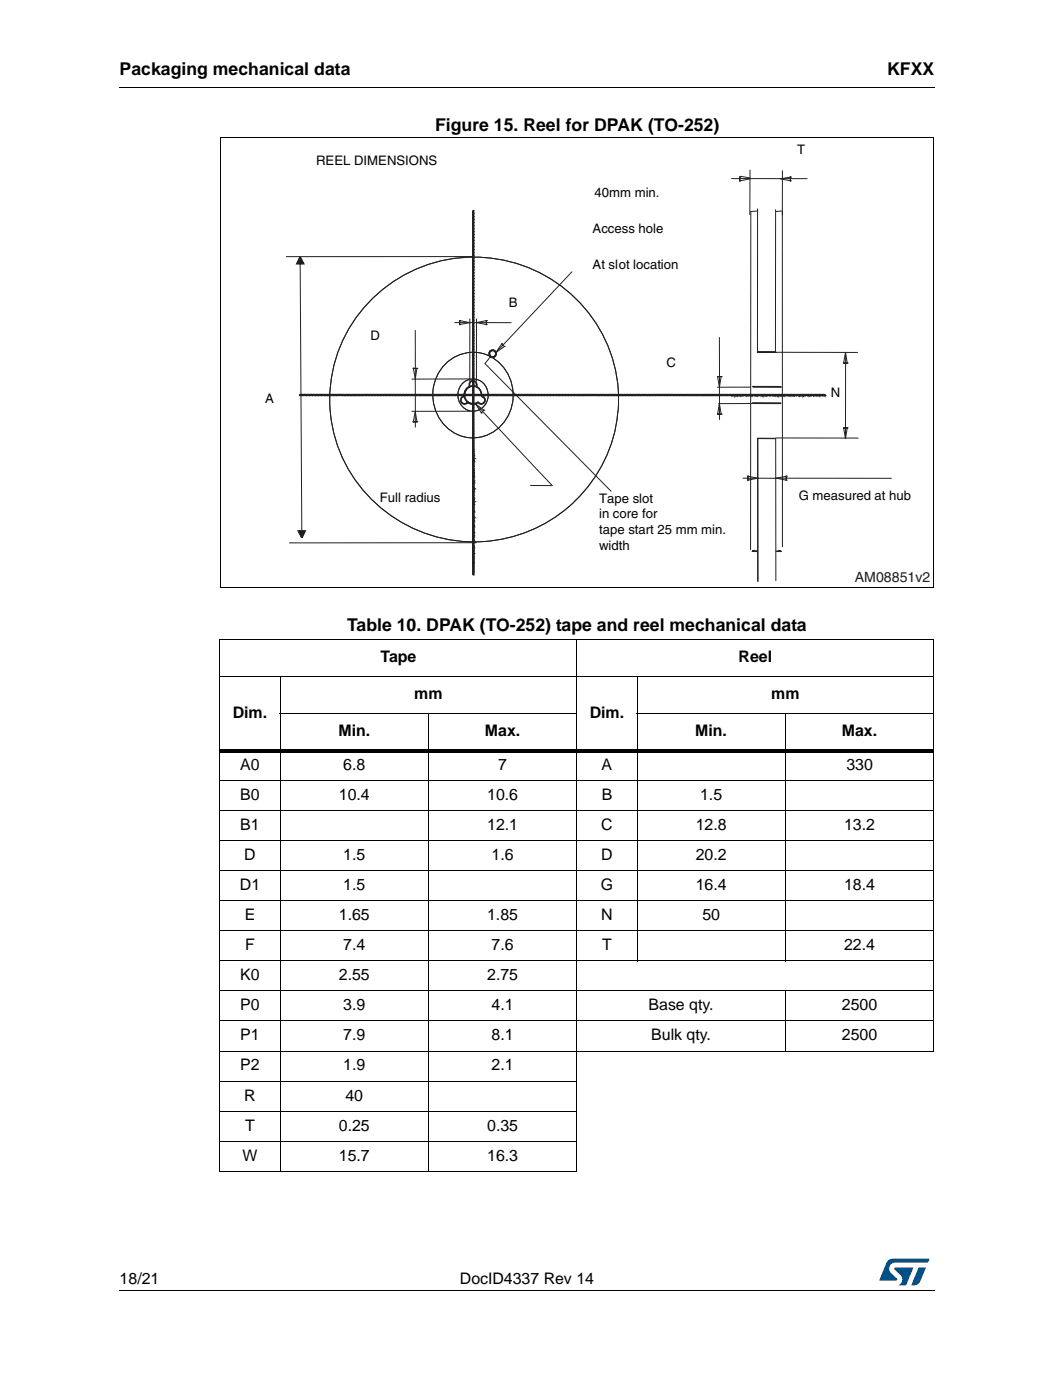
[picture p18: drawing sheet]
<svg xmlns="http://www.w3.org/2000/svg" width="210mm" height="279mm" viewBox="0 0 210 279" stroke-linecap="round" stroke-linejoin="round" font-family="sans-serif">
<defs><g id="words">
<g font-size="3.5">
<text x="23.9" y="15">Packaging mechanical data</text>
<text x="177" y="15">KFXX</text>
<text x="86.8" y="26.1">Figure 15. Reel for DPAK (TO-252)</text>
<text x="69.2" y="126">Table 10. DPAK (TO-252) tape and reel mechanical data</text>
</g>
<g font-size="3.2">
<text x="75.9" y="132.1">Tape</text>
<text x="147.3" y="132.1">Reel</text>
<text x="46.4" y="143.3">Dim.</text>
<text x="82.6" y="139.6">mm</text>
<text x="117.6" y="143.3">Dim.</text>
<text x="153.9" y="139.6">mm</text>
<text x="67.5" y="147">Min.</text>
<text x="96.7" y="147">Max.</text>
<text x="138.7" y="147">Min.</text>
<text x="167.9" y="147">Max.</text>
<text x="47.9" y="153.7">A0</text>
<text x="68.5" y="153.7">6.8</text>
<text x="99.4" y="153.7">7</text>
<text x="120" y="153.7">A</text>
<text x="168.8" y="153.7">330</text>
<text x="47.9" y="159.7">B0</text>
<text x="67.6" y="159.7">10.4</text>
<text x="97.2" y="159.7">10.6</text>
<text x="120" y="159.7">B</text>
<text x="139.7" y="159.7">1.5</text>
<text x="47.9" y="165.7">B1</text>
<text x="97.2" y="165.7">12.1</text>
<text x="119.9" y="165.7">C</text>
<text x="138.8" y="165.7">12.8</text>
<text x="168.4" y="165.7">13.2</text>
<text x="48.7" y="171.7">D</text>
<text x="68.5" y="171.7">1.5</text>
<text x="98.1" y="171.7">1.6</text>
<text x="119.9" y="171.7">D</text>
<text x="138.8" y="171.7">20.2</text>
<text x="47.9" y="177.7">D1</text>
<text x="68.5" y="177.7">1.5</text>
<text x="119.8" y="177.7">G</text>
<text x="138.8" y="177.7">16.4</text>
<text x="168.4" y="177.7">18.4</text>
<text x="48.8" y="183.6">E</text>
<text x="67.6" y="183.6">1.65</text>
<text x="97.2" y="183.6">1.85</text>
<text x="119.9" y="183.6">N</text>
<text x="140.1" y="183.6">50</text>
<text x="48.9" y="189.7">F</text>
<text x="68.5" y="189.7">7.4</text>
<text x="98.1" y="189.7">7.6</text>
<text x="120.1" y="189.7">T</text>
<text x="168.4" y="189.7">22.4</text>
<text x="47.9" y="195.6">K0</text>
<text x="67.6" y="195.6">2.55</text>
<text x="97.2" y="195.6">2.75</text>
<text x="47.9" y="201.6">P0</text>
<text x="68.5" y="201.6">3.9</text>
<text x="98.1" y="201.6">4.1</text>
<text x="129.4" y="201.6">Base qty.</text>
<text x="167.9" y="201.6">2500</text>
<text x="47.9" y="207.6">P1</text>
<text x="68.5" y="207.6">7.9</text>
<text x="98.1" y="207.6">8.1</text>
<text x="129.9" y="207.6">Bulk qty.</text>
<text x="167.9" y="207.6">2500</text>
<text x="47.9" y="213.6">P2</text>
<text x="68.5" y="213.6">1.9</text>
<text x="98.1" y="213.6">2.1</text>
<text x="48.7" y="219.6">R</text>
<text x="68.9" y="219.6">40</text>
<text x="48.9" y="225.6">T</text>
<text x="67.6" y="225.6">0.25</text>
<text x="97.2" y="225.6">0.35</text>
<text x="48.4" y="231.6">W</text>
<text x="67.6" y="231.6">15.7</text>
<text x="97.2" y="231.6">16.3</text>
<text x="23.9" y="256.3">18/21</text>
<text x="91.7" y="256.3">DocID4337 Rev 14</text>
</g>
<text font-size="2.8" fill="#231f20" x="170.5" y="116.2">AM08851v2</text>
<g font-size="2.6" fill="#020303">
<text x="63.1" y="33">REEL DIMENSIONS</text>
<text x="159" y="30.7">T</text>
<text x="118.6" y="39.4">40mm min.</text>
<text x="118.2" y="46.5">Access hole</text>
<text x="118.2" y="53.7">At slot location</text>
<text x="101.5" y="61.4">B</text>
<text x="73.9" y="67.9">D</text>
<text x="132.9" y="73.2">C</text>
<text x="52.9" y="80.3">A</text>
<text x="165.7" y="79.2">N</text>
<text x="75.8" y="100.1">Full radius</text>
<text x="119.5" y="100.3">Tape slot</text>
<text x="159.3" y="99.9">G measured at hub</text>
<text x="119.5" y="103.4">in core for</text>
<text x="119.5" y="106.6">tape start 25 mm min.</text>
<text x="119.5" y="109.7">width</text>
</g>
</g></defs>
<path d="M23.8 17.4l.1 .2zM23.8 257.4l.1 .2z" fill="#000"/>
<path d="M23.9 17.5h162.6M23.9 257.5h162.6" fill="none" stroke="#000" stroke-width=".2"/>
<path d="M175.4 251.2h10v5.3h-10z" fill="#fff"/>
<g fill="#005189">
<path d="M177 251.7l.3-.3 .8-.2 7.3 .1-.3 .7h-6.4a1.31 1.31 0 0 0-1.3 1.1 1.31 1.31 0 0 0 .8 1.4l.7 .7v.3h-3.5z"/>
<path d="M183.3 253h1.4l-.7 1.6a2.16 2.16 0 0 1-1.3 1.9h-.8l-.1-.1z"/>
<path d="M178.4 253h3.8l-1.4 3.4-.2 .1h-1.3a1.43 1.43 0 0 0 .5-1.8l-1.3-1.3z"/>
</g>
<g fill="none" stroke="#000" stroke-width=".2">
<path d="M43.8 127.6h142.6M43.8 135h142.6M43.9 127.7v106M55.9 134.9v98.9M115.1 127.5v106.2M127.1 134.9v57M186.3 127.7v64M43.8 155.8h142.6M55.8 142.4h59.4M85.5 142.3v91.5M127 142.4h59.4M156.7 142.3v49.6"/>
<path d="M43.8 161.8h142.6M43.8 167.8h142.6M43.8 173.8h142.6M43.8 179.8h142.6M43.8 185.8h142.6M43.8 191.8h142.6M43.8 197.8h142.6M156.7 197.7v12.1M186.3 191.9v17.8M43.8 203.8h142.6M43.8 209.8h142.6M43.8 215.8h71.4"/>
<path d="M43.8 221.8h71.4M43.8 227.8h71.4M43.8 233.7h71.4"/>
</g>
<path d="M43.8 149.4h142.6v.7h-142.6z" fill="#000"/>
<path d="M43.9 27.3h142.5v90h-142.5z" fill="#fff"/>
<path d="M89.2 72.3a7.8 7.8 0 0 1 12.7 3.8 8.4 8.4 0 0 1-8.7 11.2 8.7 8.7 0 0 1-5.4-13.4zM92.6 76.2a3.1 3.1 0 0 1 4 .5 3.1 3.1 0 0 1 .2 4 3 3 0 0 1-3.5 1.1 3 3 0 0 1-2-3.2l.3-1 .4-.8z" fill="none" stroke="#231f20" stroke-width=".2"/>
<path d="M61.2 78.8l.1 .1zM61 78.8l.1 .1zM60.8 78.8l.1 .1zM60.6 78.8l.1 .1zM60.4 78.8l.1 .1zM60.2 78.8h.1zM60 78.8l.1 .1zM59.8 78.8l.1 .1z" fill-rule="evenodd" fill="#020303"/>
<path d="M59.8 78.8l.1 .1zM60 78.8l.1 .1zM60.2 78.8h.1zM60.4 78.8l.1 .1zM60.6 78.8l.1 .1zM60.8 78.8l.1 .1zM61 78.8l.1 .1zM61.2 78.8l.1 .1z" fill="none" stroke="#231f20" stroke-width=".35"/>
<path d="M62.8 78.8l.1 .1zM62.6 78.8l.1 .1zM62.4 78.8l.1 .1zM62.2 78.8l.1 .1zM62 78.8h.1zM61.8 78.8l.1 .1zM61.6 78.8l.1 .1zM61.4 78.8h.1z" fill-rule="evenodd" fill="#020303"/>
<path d="M61.4 78.8h.1zM61.6 78.8l.1 .1zM61.8 78.8l.1 .1zM62 78.8h.1zM62.2 78.8l.1 .1zM62.4 78.8l.1 .1zM62.6 78.8l.1 .1zM62.8 78.8l.1 .1z" fill="none" stroke="#231f20" stroke-width=".35"/>
<path d="M64.4 78.8l.1 .1zM64.2 78.8l.1 .1zM64 78.8l.1 .1zM63.8 78.8l.1 .1zM63.6 78.8l.1 .1zM63.4 78.8l.1 .1zM63.2 78.8h.1zM63 78.8l.1 .1z" fill-rule="evenodd" fill="#020303"/>
<path d="M63 78.8l.1 .1zM63.2 78.8h.1zM63.4 78.8l.1 .1zM63.6 78.8l.1 .1zM63.8 78.8l.1 .1zM64 78.8l.1 .1zM64.2 78.8l.1 .1zM64.4 78.8l.1 .1z" fill="none" stroke="#231f20" stroke-width=".35"/>
<path d="M66 78.8l.1 .1zM65.8 78.8l.1 .1zM65.6 78.8l.1 .1zM65.4 78.8l.1 .1zM65.2 78.8l.1 .1zM65 78.8l.1 .1zM64.8 78.8l.1 .1zM64.6 78.8l.1 .1z" fill-rule="evenodd" fill="#020303"/>
<path d="M64.6 78.8l.1 .1zM64.8 78.8l.1 .1zM65 78.8l.1 .1zM65.2 78.8l.1 .1zM65.4 78.8l.1 .1zM65.6 78.8l.1 .1zM65.8 78.8l.1 .1zM66 78.8l.1 .1z" fill="none" stroke="#231f20" stroke-width=".35"/>
<path d="M67.6 78.8l.1 .1zM67.4 78.8l.1 .1zM67.2 78.8l.1 .1zM67 78.8l.1 .1zM66.8 78.8l.1 .1zM66.6 78.8l.1 .1zM66.4 78.8l.1 .1zM66.2 78.8l.1 .1z" fill-rule="evenodd" fill="#020303"/>
<path d="M66.2 78.8l.1 .1zM66.4 78.8l.1 .1zM66.6 78.8l.1 .1zM66.8 78.8l.1 .1zM67 78.8l.1 .1zM67.2 78.8l.1 .1zM67.4 78.8l.1 .1zM67.6 78.8l.1 .1z" fill="none" stroke="#231f20" stroke-width=".35"/>
<path d="M69.2 78.8l.1 .1zM69 78.8h.1zM68.8 78.8l.1 .1zM68.6 78.8l.1 .1zM68.4 78.8h.1zM68.2 78.8l.1 .1zM68 78.8l.1 .1zM67.8 78.8l.1 .1z" fill-rule="evenodd" fill="#020303"/>
<path d="M67.8 78.8l.1 .1zM68 78.8l.1 .1zM68.2 78.8l.1 .1zM68.4 78.8h.1zM68.6 78.8l.1 .1zM68.8 78.8l.1 .1zM69 78.8h.1zM69.2 78.8l.1 .1z" fill="none" stroke="#231f20" stroke-width=".35"/>
<path d="M70.8 78.8h.1zM70.6 78.8l.1 .1zM70.4 78.8l.1 .1zM70.2 78.8h.1zM70 78.8l.1 .1zM69.8 78.8l.1 .1zM69.6 78.8l.1 .1zM69.4 78.8l.1 .1z" fill-rule="evenodd" fill="#020303"/>
<path d="M69.4 78.8l.1 .1zM69.6 78.8l.1 .1zM69.8 78.8l.1 .1zM70 78.8l.1 .1zM70.2 78.8h.1zM70.4 78.8l.1 .1zM70.6 78.8l.1 .1zM70.8 78.8h.1z" fill="none" stroke="#231f20" stroke-width=".35"/>
<path d="M72.6 78.8h.1zM72.4 78.8l.1 .1zM72.2 78.8l.1 .1zM72 78.8h.1zM71.8 78.8l.1 .1zM71.6 78.8l.1 .1zM71.4 78.8l.1 .1zM71.2 78.8l.1 .1zM71 78.8l.1 .1z" fill-rule="evenodd" fill="#020303"/>
<path d="M71 78.8l.1 .1zM71.2 78.8l.1 .1zM71.4 78.8l.1 .1zM71.6 78.8l.1 .1zM71.8 78.8l.1 .1zM72 78.8h.1zM72.2 78.8l.1 .1zM72.4 78.8l.1 .1zM72.6 78.8h.1z" fill="none" stroke="#231f20" stroke-width=".35"/>
<path d="M74.2 78.8l.1 .1zM74 78.8l.1 .1zM73.8 78.8h.1zM73.6 78.8l.1 .1zM73.4 78.8l.1 .1zM73.2 78.8l.1 .1zM73 78.8l.1 .1zM72.8 78.8l.1 .1z" fill-rule="evenodd" fill="#020303"/>
<path d="M72.8 78.8l.1 .1zM73 78.8l.1 .1zM73.2 78.8l.1 .1zM73.4 78.8l.1 .1zM73.6 78.8l.1 .1zM73.8 78.8h.1zM74 78.8l.1 .1zM74.2 78.8l.1 .1z" fill="none" stroke="#231f20" stroke-width=".35"/>
<path d="M75.8 78.8l.1 .1zM75.6 78.8h.1zM75.4 78.8l.1 .1zM75.2 78.8l.1 .1zM75 78.8l.1 .1zM74.8 78.8l.1 .1zM74.6 78.8l.1 .1zM74.4 78.8l.1 .1z" fill-rule="evenodd" fill="#020303"/>
<path d="M74.4 78.8l.1 .1zM74.6 78.8l.1 .1zM74.8 78.8l.1 .1zM75 78.8l.1 .1zM75.2 78.8l.1 .1zM75.4 78.8l.1 .1zM75.6 78.8h.1zM75.8 78.8l.1 .1z" fill="none" stroke="#231f20" stroke-width=".35"/>
<path d="M77.4 78.8h.1zM77.2 78.8l.1 .1zM77 78.8l.1 .1zM76.8 78.8h.1zM76.6 78.8l.1 .1zM76.4 78.8l.1 .1zM76.2 78.8l.1 .1zM76 78.8l.1 .1z" fill-rule="evenodd" fill="#020303"/>
<path d="M76 78.8l.1 .1zM76.2 78.8l.1 .1zM76.4 78.8l.1 .1zM76.6 78.8l.1 .1zM76.8 78.8h.1zM77 78.8l.1 .1zM77.2 78.8l.1 .1zM77.4 78.8h.1z" fill="none" stroke="#231f20" stroke-width=".35"/>
<path d="M79 78.8l.1 .1zM78.8 78.8l.1 .1zM78.6 78.8h.1zM78.4 78.8l.1 .1zM78.2 78.8l.1 .1zM78 78.8l.1 .1zM77.8 78.8l.1 .1zM77.6 78.8l.1 .1z" fill-rule="evenodd" fill="#020303"/>
<path d="M77.6 78.8l.1 .1zM77.8 78.8l.1 .1zM78 78.8l.1 .1zM78.2 78.8l.1 .1zM78.4 78.8l.1 .1zM78.6 78.8h.1zM78.8 78.8l.1 .1zM79 78.8l.1 .1z" fill="none" stroke="#231f20" stroke-width=".35"/>
<path d="M80.6 78.8l.1 .1zM80.4 78.8l.1 .1zM80.2 78.8l.1 .1zM80 78.8l.1 .1zM79.8 78.8l.1 .1zM79.6 78.8l.1 .1zM79.4 78.8l.1 .1zM79.2 78.8l.1 .1z" fill-rule="evenodd" fill="#020303"/>
<path d="M79.2 78.8l.1 .1zM79.4 78.8l.1 .1zM79.6 78.8l.1 .1zM79.8 78.8l.1 .1zM80 78.8l.1 .1zM80.2 78.8l.1 .1zM80.4 78.8l.1 .1zM80.6 78.8l.1 .1z" fill="none" stroke="#231f20" stroke-width=".35"/>
<path d="M82.2 78.8l.1 .1zM82 78.8l.1 .1zM81.8 78.8l.1 .1zM81.6 78.8l.1 .1zM81.4 78.8l.1 .1zM81.2 78.8l.1 .1zM81 78.8l.1 .1zM80.8 78.8l.1 .1z" fill-rule="evenodd" fill="#020303"/>
<path d="M80.8 78.8l.1 .1zM81 78.8l.1 .1zM81.2 78.8l.1 .1zM81.4 78.8l.1 .1zM81.6 78.8l.1 .1zM81.8 78.8l.1 .1zM82 78.8l.1 .1zM82.2 78.8l.1 .1z" fill="none" stroke="#231f20" stroke-width=".35"/>
<path d="M83.8 78.8l.1 .1zM83.6 78.8l.1 .1zM83.4 78.8l.1 .1zM83.2 78.8l.1 .1zM83 78.8l.1 .1zM82.8 78.8l.1 .1zM82.6 78.8l.1 .1zM82.4 78.8l.1 .1z" fill-rule="evenodd" fill="#020303"/>
<path d="M82.4 78.8l.1 .1zM82.6 78.8l.1 .1zM82.8 78.8l.1 .1zM83 78.8l.1 .1zM83.2 78.8l.1 .1zM83.4 78.8l.1 .1zM83.6 78.8l.1 .1zM83.8 78.8l.1 .1z" fill="none" stroke="#231f20" stroke-width=".35"/>
<path d="M85.6 78.8h.1zM85.4 78.8l.1 .1zM85.2 78.8l.1 .1zM85 78.8l.1 .1zM84.8 78.8l.1 .1zM84.6 78.8l.1 .1zM84.4 78.8h.1zM84.2 78.8l.1 .1zM84 78.8l.1 .1z" fill-rule="evenodd" fill="#020303"/>
<path d="M84 78.8l.1 .1zM84.2 78.8l.1 .1zM84.4 78.8h.1zM84.6 78.8l.1 .1zM84.8 78.8l.1 .1zM85 78.8l.1 .1zM85.2 78.8l.1 .1zM85.4 78.8l.1 .1zM85.6 78.8h.1z" fill="none" stroke="#231f20" stroke-width=".35"/>
<path d="M87.2 78.8l.1 .1zM87 78.8l.1 .1zM86.8 78.8l.1 .1zM86.6 78.8l.1 .1zM86.4 78.8l.1 .1zM86.2 78.8h.1zM86 78.8l.1 .1zM85.8 78.8l.1 .1z" fill-rule="evenodd" fill="#020303"/>
<path d="M85.8 78.8l.1 .1zM86 78.8l.1 .1zM86.2 78.8h.1zM86.4 78.8l.1 .1zM86.6 78.8l.1 .1zM86.8 78.8l.1 .1zM87 78.8l.1 .1zM87.2 78.8l.1 .1z" fill="none" stroke="#231f20" stroke-width=".35"/>
<path d="M88.8 78.8l.1 .1zM88.6 78.8l.1 .1zM88.4 78.8l.1 .1zM88.2 78.8l.1 .1zM88 78.8h.1zM87.8 78.8l.1 .1zM87.6 78.8l.1 .1zM87.4 78.8h.1z" fill-rule="evenodd" fill="#020303"/>
<path d="M87.4 78.8h.1zM87.6 78.8l.1 .1zM87.8 78.8l.1 .1zM88 78.8h.1zM88.2 78.8l.1 .1zM88.4 78.8l.1 .1zM88.6 78.8l.1 .1zM88.8 78.8l.1 .1z" fill="none" stroke="#231f20" stroke-width=".35"/>
<path d="M90.4 78.8l.1 .1zM90.2 78.8l.1 .1zM90 78.8l.1 .1zM89.8 78.8l.1 .1zM89.6 78.8l.1 .1zM89.4 78.8l.1 .1zM89.2 78.8h.1zM89 78.8l.1 .1z" fill-rule="evenodd" fill="#020303"/>
<path d="M89 78.8l.1 .1zM89.2 78.8h.1zM89.4 78.8l.1 .1zM89.6 78.8l.1 .1zM89.8 78.8l.1 .1zM90 78.8l.1 .1zM90.2 78.8l.1 .1zM90.4 78.8l.1 .1z" fill="none" stroke="#231f20" stroke-width=".35"/>
<path d="M92 78.8l.1 .1zM91.8 78.8l.1 .1zM91.6 78.8l.1 .1zM91.4 78.8l.1 .1zM91.2 78.8l.1 .1zM91 78.8h.1zM90.8 78.8l.1 .1zM90.6 78.8l.1 .1z" fill-rule="evenodd" fill="#020303"/>
<path d="M90.6 78.8l.1 .1zM90.8 78.8l.1 .1zM91 78.8h.1zM91.2 78.8l.1 .1zM91.4 78.8l.1 .1zM91.6 78.8l.1 .1zM91.8 78.8l.1 .1zM92 78.8l.1 .1z" fill="none" stroke="#231f20" stroke-width=".35"/>
<path d="M93.6 78.8l.1 .1zM93.4 78.8l.1 .1zM93.2 78.8l.1 .1zM93 78.8l.1 .1zM92.8 78.8h.1zM92.6 78.8l.1 .1zM92.4 78.8l.1 .1zM92.2 78.8h.1z" fill-rule="evenodd" fill="#020303"/>
<path d="M92.2 78.8h.1zM92.4 78.8l.1 .1zM92.6 78.8l.1 .1zM92.8 78.8h.1zM93 78.8l.1 .1zM93.2 78.8l.1 .1zM93.4 78.8l.1 .1zM93.6 78.8l.1 .1z" fill="none" stroke="#231f20" stroke-width=".35"/>
<path d="M95.2 78.8l.1 .1zM95 78.8l.1 .1zM94.8 78.8l.1 .1zM94.6 78.8l.1 .1zM94.4 78.8l.1 .1zM94.2 78.8l.1 .1zM94 78.8h.1zM93.8 78.8l.1 .1z" fill-rule="evenodd" fill="#020303"/>
<path d="M93.8 78.8l.1 .1zM94 78.8h.1zM94.2 78.8l.1 .1zM94.4 78.8l.1 .1zM94.6 78.8l.1 .1zM94.8 78.8l.1 .1zM95 78.8l.1 .1zM95.2 78.8l.1 .1z" fill="none" stroke="#231f20" stroke-width=".35"/>
<path d="M96.8 78.8l.1 .1zM96.6 78.8l.1 .1zM96.4 78.8l.1 .1zM96.2 78.8l.1 .1zM96 78.8l.1 .1zM95.8 78.8h.1zM95.6 78.8l.1 .1zM95.4 78.8l.1 .1z" fill-rule="evenodd" fill="#020303"/>
<path d="M95.4 78.8l.1 .1zM95.6 78.8l.1 .1zM95.8 78.8h.1zM96 78.8l.1 .1zM96.2 78.8l.1 .1zM96.4 78.8l.1 .1zM96.6 78.8l.1 .1zM96.8 78.8l.1 .1z" fill="none" stroke="#231f20" stroke-width=".35"/>
<path d="M98.6 78.8l.1 .1zM98.4 78.8l.1 .1zM98.2 78.8l.1 .1zM98 78.8l.1 .1zM97.8 78.8l.1 .1zM97.6 78.8l.1 .1zM97.4 78.8l.1 .1zM97.2 78.8l.1 .1zM97 78.8l.1 .1z" fill-rule="evenodd" fill="#020303"/>
<path d="M97 78.8l.1 .1zM97.2 78.8l.1 .1zM97.4 78.8l.1 .1zM97.6 78.8l.1 .1zM97.8 78.8l.1 .1zM98 78.8l.1 .1zM98.2 78.8l.1 .1zM98.4 78.8l.1 .1zM98.6 78.8l.1 .1z" fill="none" stroke="#231f20" stroke-width=".35"/>
<path d="M100.2 78.8l.1 .1zM100 78.8l.1 .1zM99.8 78.8l.1 .1zM99.6 78.8l.1 .1zM99.4 78.8l.1 .1zM99.2 78.8l.1 .1zM99 78.8l.1 .1zM98.8 78.8l.1 .1z" fill-rule="evenodd" fill="#020303"/>
<path d="M98.8 78.8l.1 .1zM99 78.8l.1 .1zM99.2 78.8l.1 .1zM99.4 78.8l.1 .1zM99.6 78.8l.1 .1zM99.8 78.8l.1 .1zM100 78.8l.1 .1zM100.2 78.8l.1 .1z" fill="none" stroke="#231f20" stroke-width=".35"/>
<path d="M101.8 78.8l.1 .1zM101.6 78.8h.1zM101.4 78.8l.1 .1zM101.2 78.8l.1 .1zM101 78.8h.1zM100.8 78.8l.1 .1zM100.6 78.8l.1 .1zM100.4 78.8l.1 .1z" fill-rule="evenodd" fill="#020303"/>
<path d="M100.4 78.8l.1 .1zM100.6 78.8l.1 .1zM100.8 78.8l.1 .1zM101 78.8h.1zM101.2 78.8l.1 .1zM101.4 78.8l.1 .1zM101.6 78.8h.1zM101.8 78.8l.1 .1z" fill="none" stroke="#231f20" stroke-width=".35"/>
<path d="M103.4 78.8h.1zM103.2 78.8l.1 .1zM103 78.8l.1 .1zM102.8 78.8h.1zM102.6 78.8l.1 .1zM102.4 78.8l.1 .1zM102.2 78.8l.1 .1zM102 78.8l.1 .1z" fill-rule="evenodd" fill="#020303"/>
<path d="M102 78.8l.1 .1zM102.2 78.8l.1 .1zM102.4 78.8l.1 .1zM102.6 78.8l.1 .1zM102.8 78.8h.1zM103 78.8l.1 .1zM103.2 78.8l.1 .1zM103.4 78.8h.1z" fill="none" stroke="#231f20" stroke-width=".35"/>
<path d="M105 78.8l.1 .1zM104.8 78.8l.1 .1zM104.6 78.8h.1zM104.4 78.8l.1 .1zM104.2 78.8l.1 .1zM104 78.8l.1 .1zM103.8 78.8l.1 .1zM103.6 78.8l.1 .1z" fill-rule="evenodd" fill="#020303"/>
<path d="M103.6 78.8l.1 .1zM103.8 78.8l.1 .1zM104 78.8l.1 .1zM104.2 78.8l.1 .1zM104.4 78.8l.1 .1zM104.6 78.8h.1zM104.8 78.8l.1 .1zM105 78.8l.1 .1z" fill="none" stroke="#231f20" stroke-width=".35"/>
<path d="M106.6 78.8l.1 .1zM106.4 78.8h.1zM106.2 78.8l.1 .1zM106 78.8l.1 .1zM105.8 78.8l.1 .1zM105.6 78.8l.1 .1zM105.4 78.8l.1 .1zM105.2 78.8l.1 .1z" fill-rule="evenodd" fill="#020303"/>
<path d="M105.2 78.8l.1 .1zM105.4 78.8l.1 .1zM105.6 78.8l.1 .1zM105.8 78.8l.1 .1zM106 78.8l.1 .1zM106.2 78.8l.1 .1zM106.4 78.8h.1zM106.6 78.8l.1 .1z" fill="none" stroke="#231f20" stroke-width=".35"/>
<path d="M108.3 78.8v.1zM108 78.8l.1 .1zM107.8 78.8l.1 .1zM107.6 78.8h.1zM107.4 78.8l.1 .1zM107.2 78.8l.1 .1zM107 78.8h.1zM106.8 78.8l.1 .1z" fill-rule="evenodd" fill="#020303"/>
<path d="M106.8 78.8l.1 .1zM107 78.8h.1zM107.2 78.8l.1 .1zM107.4 78.8l.1 .1zM107.6 78.8h.1zM107.8 78.8l.1 .1zM108 78.8l.1 .1zM108.3 78.8v.1z" fill="none" stroke="#231f20" stroke-width=".35"/>
<path d="M109.8 78.8l.1 .1zM109.6 78.8l.1 .1zM109.4 78.8l.1 .1zM109.2 78.8l.1 .1zM109 78.8l.1 .1zM108.9 78.8v.1zM108.6 78.8l.1 .1zM108.4 78.8l.1 .1z" fill-rule="evenodd" fill="#020303"/>
<path d="M108.4 78.8l.1 .1zM108.6 78.8l.1 .1zM108.8 78.8h.1zM109 78.8l.1 .1zM109.2 78.8l.1 .1zM109.4 78.8l.1 .1zM109.6 78.8l.1 .1zM109.8 78.8l.1 .1z" fill="none" stroke="#231f20" stroke-width=".35"/>
<path d="M111.6 78.8l.1 .1zM111.4 78.8l.1 .1zM111.3 78.8v.1zM111 78.8l.1 .1zM110.8 78.8l.1 .1zM110.6 78.8h.1zM110.4 78.8l.1 .1zM110.2 78.8l.1 .1zM110.1 78.8v.1z" fill-rule="evenodd" fill="#020303"/>
<path d="M110.1 78.8v.1zM110.2 78.8l.1 .1zM110.4 78.8l.1 .1zM110.6 78.8h.1zM110.8 78.8l.1 .1zM111 78.8l.1 .1zM111.3 78.8v.1zM111.4 78.8l.1 .1zM111.6 78.8l.1 .1z" fill="none" stroke="#231f20" stroke-width=".35"/>
<path d="M113.2 78.8l.1 .1zM113.1 78.8v.1zM112.8 78.8l.1 .1zM112.6 78.8l.1 .1zM112.4 78.8l.1 .1zM112.2 78.8l.1 .1zM112 78.8l.1 .1zM111.9 78.8v.1z" fill-rule="evenodd" fill="#020303"/>
<path d="M111.9 78.8v.1zM112 78.8l.1 .1zM112.2 78.8l.1 .1zM112.4 78.8l.1 .1zM112.6 78.8l.1 .1zM112.8 78.8l.1 .1zM113.1 78.8v.1zM113.2 78.8l.1 .1z" fill="none" stroke="#231f20" stroke-width=".35"/>
<path d="M114.9 78.8v.1zM114.6 78.8l.1 .1zM114.4 78.8l.1 .1zM114.3 78.8v.1zM114 78.8l.1 .1zM113.8 78.8l.1 .1zM113.6 78.8l.1 .1zM113.4 78.8l.1 .1z" fill-rule="evenodd" fill="#020303"/>
<path d="M113.4 78.8l.1 .1zM113.6 78.8l.1 .1zM113.8 78.8l.1 .1zM114 78.8l.1 .1zM114.2 78.8l.1 .1zM114.4 78.8l.1 .1zM114.6 78.8l.1 .1zM114.9 78.8v.1z" fill="none" stroke="#231f20" stroke-width=".35"/>
<path d="M116.4 78.8h.1zM116.2 78.8l.1 .1zM116 78.8l.1 .1zM115.8 78.8h.1zM115.6 78.8l.1 .1zM115.4 78.8l.1 .1zM115.2 78.8l.1 .1zM115 78.8l.1 .1z" fill-rule="evenodd" fill="#020303"/>
<path d="M115 78.8l.1 .1zM115.2 78.8l.1 .1zM115.4 78.8l.1 .1zM115.6 78.8l.1 .1zM115.8 78.8h.1zM116 78.8l.1 .1zM116.2 78.8l.1 .1zM116.4 78.8h.1z" fill="none" stroke="#231f20" stroke-width=".35"/>
<path d="M118 78.8l.1 .1zM117.8 78.8l.1 .1zM117.6 78.8l.1 .1zM117.4 78.8l.1 .1zM117.2 78.8l.1 .1zM117 78.8h.1zM116.8 78.8l.1 .1zM116.7 78.8v.1z" fill-rule="evenodd" fill="#020303"/>
<path d="M116.7 78.8v.1zM116.8 78.8l.1 .1zM117 78.8h.1zM117.2 78.8l.1 .1zM117.4 78.8l.1 .1zM117.6 78.8l.1 .1zM117.8 78.8l.1 .1zM118 78.8l.1 .1z" fill="none" stroke="#231f20" stroke-width=".35"/>
<path d="M119.6 78.8l.1 .1zM119.4 78.8l.1 .1zM119.2 78.8l.1 .1zM119 78.8l.1 .1zM118.8 78.8l.1 .1zM118.6 78.8l.1 .1zM118.5 78.8v.1zM118.2 78.8h.1z" fill-rule="evenodd" fill="#020303"/>
<path d="M118.2 78.8h.1zM118.5 78.8v.1zM118.6 78.8l.1 .1zM118.8 78.8l.1 .1zM119 78.8l.1 .1zM119.2 78.8l.1 .1zM119.4 78.8l.1 .1zM119.6 78.8l.1 .1z" fill="none" stroke="#231f20" stroke-width=".35"/>
<path d="M121.2 78.8l.1 .1zM121 78.8l.1 .1zM120.8 78.8l.1 .1zM120.6 78.8l.1 .1zM120.5 78.8v.1zM120.3 78.8v.1zM120 78.8h.1zM119.8 78.8l.1 .1z" fill-rule="evenodd" fill="#020303"/>
<path d="M119.8 78.8l.1 .1zM120 78.8h.1zM120.3 78.8v.1zM120.4 78.8l.1 .1zM120.6 78.8l.1 .1zM120.8 78.8l.1 .1zM121 78.8l.1 .1zM121.2 78.8l.1 .1z" fill="none" stroke="#231f20" stroke-width=".35"/>
<path d="M122.8 78.8l.1 .1zM122.6 78.8l.1 .1zM122.4 78.8l.1 .1zM122.2 78.8l.1 .1zM122.1 78.8v.1zM121.8 78.8h.1zM121.6 78.8l.1 .1zM121.5 78.8v.1z" fill-rule="evenodd" fill="#020303"/>
<path d="M121.5 78.8v.1zM121.6 78.8l.1 .1zM121.8 78.8h.1zM122.1 78.8v.1zM122.2 78.8l.1 .1zM122.4 78.8l.1 .1zM122.6 78.8l.1 .1zM122.8 78.8l.1 .1z" fill="none" stroke="#231f20" stroke-width=".35"/>
<path d="M124.6 78.8l.1 .1zM124.4 78.8l.1 .1zM124.2 78.8l.1 .1zM124 78.8l.1 .1zM123.8 78.8l.1 .1zM123.7 78.8v.1zM123.4 78.8l.1 .1zM123.3 78.8v.1zM123 78.8h.1z" fill-rule="evenodd" fill="#020303"/>
<path d="M123 78.8h.1zM123.3 78.8v.1zM123.4 78.8l.1 .1zM123.7 78.8v.1zM123.8 78.8l.1 .1zM124 78.8l.1 .1zM124.2 78.8l.1 .1zM124.4 78.8l.1 .1zM124.6 78.8l.1 .1z" fill="none" stroke="#231f20" stroke-width=".35"/>
<path d="M126.2 78.8l.1 .1zM126 78.8l.1 .1zM125.8 78.8l.1 .1zM125.7 78.8v.1zM125.5 78.8v.1zM125.2 78.8l.1 .1zM125.1 78.8v.1zM124.9 78.8v.1z" fill-rule="evenodd" fill="#020303"/>
<path d="M124.9 78.8v.1zM125.1 78.8v.1zM125.2 78.8l.1 .1zM125.5 78.8v.1zM125.7 78.8v.1zM125.8 78.8l.1 .1zM126 78.8l.1 .1zM126.2 78.8l.1 .1z" fill="none" stroke="#231f20" stroke-width=".35"/>
<path d="M127.8 78.8l.1 .1zM127.6 78.8l.1 .1zM127.4 78.8l.1 .1zM127.3 78.8v.1zM127 78.8l.1 .1zM126.9 78.8v.1zM126.7 78.8v.1zM126.4 78.8l.1 .1z" fill-rule="evenodd" fill="#020303"/>
<path d="M126.4 78.8l.1 .1zM126.7 78.8v.1zM126.9 78.8v.1zM127 78.8l.1 .1zM127.3 78.8v.1zM127.4 78.8l.1 .1zM127.6 78.8l.1 .1zM127.8 78.8l.1 .1z" fill="none" stroke="#231f20" stroke-width=".35"/>
<path d="M129.4 78.8l.1 .1zM129.2 78.8l.1 .1zM129.1 78.8v.1zM128.8 78.8l.1 .1zM128.7 78.8v.1zM128.5 78.8v.1zM128.2 78.8l.1 .1zM128 78.8l.1 .1z" fill-rule="evenodd" fill="#020303"/>
<path d="M128 78.8l.1 .1zM128.2 78.8l.1 .1zM128.5 78.8v.1zM128.7 78.8v.1zM128.8 78.8l.1 .1zM129.1 78.8v.1zM129.2 78.8l.1 .1zM129.4 78.8l.1 .1z" fill="none" stroke="#231f20" stroke-width=".35"/>
<path d="M131 78.8l.1 .1zM130.8 78.8l.1 .1zM130.6 78.8h.2zM130.5 78.8v.1zM130.3 78.8v.1zM130 78.8l.1 .1zM129.9 78.8v.1zM129.6 78.8l.1 .1z" fill-rule="evenodd" fill="#020303"/>
<path d="M129.6 78.8l.1 .1zM129.9 78.8v.1zM130 78.8l.1 .1zM130.3 78.8v.1zM130.5 78.8v.1zM130.6 78.8h.2zM130.8 78.8l.1 .1zM131 78.8l.1 .1z" fill="none" stroke="#231f20" stroke-width=".35"/>
<path d="M132.6 78.8l.1 .1zM132.4 78.8h.2zM132.2 78.8l.1 .1zM132.1 78.8v.1zM131.8 78.8h.1zM131.6 78.8l.1 .1zM131.4 78.8l.1 .1zM131.2 78.8l.1 .1z" fill-rule="evenodd" fill="#020303"/>
<path d="M131.2 78.8l.1 .1zM131.4 78.8l.1 .1zM131.6 78.8l.1 .1zM131.8 78.8h.1zM132.1 78.8v.1zM132.2 78.8l.1 .1zM132.4 78.8h.2zM132.6 78.8l.1 .1z" fill="none" stroke="#231f20" stroke-width=".35"/>
<path d="M134.2 78.8l.1 .1zM134 78.8l.1 .1zM133.9 78.8v.1zM133.6 78.8h.1zM133.5 78.8v.1zM133.3 78.8v.1zM133 78.8l.1 .1zM132.8 78.8l.1 .1z" fill-rule="evenodd" fill="#020303"/>
<path d="M132.8 78.8l.1 .1zM133 78.8l.1 .1zM133.3 78.8v.1zM133.5 78.8v.1zM133.6 78.8h.1zM133.9 78.8v.1zM134 78.8l.1 .1zM134.2 78.8l.1 .1z" fill="none" stroke="#231f20" stroke-width=".35"/>
<path d="M135.8 78.8l.1 .1zM135.7 78.8v.1zM135.4 78.8h.2zM135.3 78.8v.1zM135.1 78.8v.1zM134.8 78.8l.1 .1zM134.6 78.8l.1 .1zM134.4 78.8l.1 .1z" fill-rule="evenodd" fill="#020303"/>
<path d="M134.4 78.8l.1 .1zM134.6 78.8l.1 .1zM134.8 78.8l.1 .1zM135.1 78.8v.1zM135.3 78.8v.1zM135.4 78.8h.2zM135.7 78.8v.1zM135.8 78.8l.1 .1z" fill="none" stroke="#231f20" stroke-width=".35"/>
<path d="M137.6 78.8l.1 .1zM137.5 78.8v.1zM137.2 78.8h.1zM137.1 78.8v.1zM136.9 78.8v.1zM136.6 78.8l.1 .1zM136.4 78.8l.1 .1zM136.3 78.8v.1zM136 78.8l.1 .1z" fill-rule="evenodd" fill="#020303"/>
<path d="M136 78.8l.1 .1zM136.3 78.8v.1zM136.4 78.8l.1 .1zM136.6 78.8l.1 .1zM136.9 78.8v.1zM137.1 78.8v.1zM137.2 78.8h.1zM137.5 78.8v.1zM137.6 78.8l.1 .1z" fill="none" stroke="#231f20" stroke-width=".35"/>
<path d="M139.2 78.8l.1 .1zM139.1 78.8v.1zM138.9 78.8v.1zM138.7 78.8v.1zM138.4 78.8h.1zM138.3 78.8v.1zM138 78.8l.1 .1zM137.8 78.8l.1 .1z" fill-rule="evenodd" fill="#020303"/>
<path d="M137.8 78.8l.1 .1zM138 78.8l.1 .1zM138.3 78.8v.1zM138.4 78.8h.1zM138.7 78.8v.1zM138.9 78.8v.1zM139.1 78.8v.1zM139.2 78.8l.1 .1z" fill="none" stroke="#231f20" stroke-width=".35"/>
<path d="M140.9 78.8v.1zM140.6 78.8l.1 .1zM140.5 78.8v.1zM140.3 78.8v.1zM140 78.8l.1 .1zM139.8 78.8l.1 .1zM139.6 78.8l.1 .1zM139.4 78.8l.1 .1z" fill-rule="evenodd" fill="#020303"/>
<path d="M139.4 78.8l.1 .1zM139.6 78.8l.1 .1zM139.8 78.8l.1 .1zM140 78.8l.1 .1zM140.3 78.8v.1zM140.5 78.8v.1zM140.6 78.8l.1 .1zM140.9 78.8v.1z" fill="none" stroke="#231f20" stroke-width=".35"/>
<path d="M142.5 78.8v.1zM142.3 78.8v.1zM142.1 78.8v.1zM141.9 78.8v.1zM141.7 78.8v.1zM141.4 78.8l.1 .1zM141.2 78.8l.1 .1zM141 78.8l.1 .1z" fill-rule="evenodd" fill="#020303"/>
<path d="M141 78.8l.1 .1zM141.2 78.8l.1 .1zM141.4 78.8l.1 .1zM141.7 78.8v.1zM141.9 78.8v.1zM142.1 78.8v.1zM142.3 78.8v.1zM142.5 78.8v.1z" fill="none" stroke="#231f20" stroke-width=".35"/>
<path d="M144.1 78.8v.1zM143.9 78.8v.1zM143.7 78.8v.1zM143.5 78.8v.1zM143.2 78.8l.1 .1zM143 78.8l.1 .1zM142.8 78.8l.1 .1zM142.7 78.8v.1z" fill-rule="evenodd" fill="#020303"/>
<path d="M142.7 78.8v.1zM142.8 78.8l.1 .1zM143 78.8l.1 .1zM143.2 78.8l.1 .1zM143.5 78.8v.1zM143.7 78.8v.1zM143.9 78.8v.1zM144.1 78.8v.1z" fill="none" stroke="#231f20" stroke-width=".35"/>
<path d="M145.7 78.8v.1zM145.3 78.8v.1zM145 78.8l.1 .1zM144.8 78.8l.1 .1zM144.6 78.8l.1 .1zM144.5 78.8v.1zM144.3 78.8v.1z" fill-rule="evenodd" fill="#020303"/>
<path d="M144.3 78.8v.1zM144.5 78.8v.1zM144.6 78.8l.1 .1zM144.8 78.8l.1 .1zM145 78.8l.1 .1zM145.3 78.8v.1zM145.5 78.8h.1M145.7 78.8v.1z" fill="none" stroke="#231f20" stroke-width=".35"/>
<path d="M147.3 78.8v.1zM147.1 78.8v.1zM146.8 78.8l.1 .1zM146.7 78.8v.1zM146.5 78.8v.1zM146.2 78.8l.1 .1zM146.1 78.8v.1zM145.9 78.8v.1z" fill-rule="evenodd" fill="#020303"/>
<path d="M145.9 78.8v.1zM146.1 78.8v.1zM146.2 78.8l.1 .1zM146.5 78.8v.1zM146.7 78.8v.1zM146.8 78.8l.1 .1zM147.1 78.8v.1zM147.3 78.8v.1z" fill="none" stroke="#231f20" stroke-width=".35"/>
<path d="M148.8 78.8a.05 .05 0 0 1 .1 0 .05 .05 0 0 1-.1 0zM148.7 78.8v.1zM148.4 78.8l.1 .1zM148.3 78.8v.1zM148 78.8l.1 .1zM147.9 78.8v.1zM147.6 78.8a.05 .05 0 0 1 .1 0 .05 .05 0 0 1-.1 0zM147.5 78.8v.1z" fill-rule="evenodd" fill="#020303"/>
<g fill="none" stroke="#231f20" stroke-width=".35">
<path d="M147.5 78.8v.1zM147.9 78.8v.1zM148 78.8l.1 .1zM148.3 78.8v.1zM148.4 78.8l.1 .1zM148.7 78.8v.1z"/>
<circle cx="147.7" cy="78.8" r=".05"/>
<circle cx="148.9" cy="78.8" r=".05"/>
</g>
<path d="M150.7 78.8v.1zM150.5 78.8v.1zM150.3 78.8v.1zM150.1 78.8v.1zM149.8 78.8l.1 .1zM149.7 78.8v.1zM149.5 78.8v.1zM149.3 78.8v.1zM149 78.8h.2z" fill-rule="evenodd" fill="#020303"/>
<path d="M149.1 78.8v.1zM149.3 78.8v.1zM149.5 78.8v.1zM149.7 78.8v.1zM149.8 78.8l.1 .1zM150.1 78.8v.1zM150.3 78.8v.1zM150.5 78.8v.1zM150.7 78.8v.1z" fill="none" stroke="#231f20" stroke-width=".35"/>
<path d="M152.3 78.8v.1zM152 78.8a.06 .06 0 0 1 .1 0 .06 .06 0 0 1-.1 0zM151.9 78.8v.1zM151.6 78.8l.1 .1zM151.5 78.8v.1zM151.3 78.8v.1zM151.1 78.8v.1zM150.9 78.8v.1z" fill-rule="evenodd" fill="#020303"/>
<g fill="none" stroke="#231f20" stroke-width=".35">
<path d="M150.8 78.8h.2zM151.1 78.8v.1zM151.3 78.8v.1zM151.5 78.8v.1zM151.6 78.8l.1 .1zM151.9 78.8v.1zM152.3 78.8v.1z"/>
<circle cx="152.1" cy="78.8" r=".06"/>
</g>
<path d="M153.9 78.8v.1zM153.7 78.8v.1zM153.4 78.8l.1 .1zM153.2 78.8l.1 .1zM153.1 78.8v.1zM152.9 78.8v.1zM152.7 78.8v.1zM152.5 78.8v.1z" fill-rule="evenodd" fill="#020303"/>
<path d="M152.5 78.8v.1zM152.6 78.8h.2zM152.9 78.8v.1zM153.1 78.8v.1zM153.2 78.8l.1 .1zM153.4 78.8l.1 .1zM153.7 78.8v.1zM153.9 78.8v.1z" fill="none" stroke="#231f20" stroke-width=".35"/>
<path d="M155.5 78.8v.1zM155.2 78.8l.1 .1zM155.1 78.8v.1zM154.9 78.8v.1zM154.6 78.8l.1 .1zM154.5 78.8v.1zM154.3 78.8v.1zM154.1 78.8v.1z" fill-rule="evenodd" fill="#020303"/>
<path d="M154.1 78.8v.1zM154.3 78.8v.1zM154.5 78.8v.1zM154.6 78.8l.1 .1zM154.9 78.8v.1zM155.1 78.8v.1zM155.2 78.8l.1 .1zM155.5 78.8v.1z" fill="none" stroke="#231f20" stroke-width=".35"/>
<path d="M157.1 78.8v.1zM156.8 78.8l.1 .1zM156.7 78.8v.1zM156.4 78.8l.1 .1zM156.3 78.8v.1zM156.1 78.8v.1zM155.9 78.8v.1zM155.7 78.8v.1z" fill-rule="evenodd" fill="#020303"/>
<path d="M155.7 78.8v.1zM155.9 78.8v.1zM156.1 78.8v.1zM156.3 78.8v.1zM156.4 78.8l.1 .1zM156.7 78.8v.1zM156.8 78.8l.1 .1zM157.1 78.8v.1z" fill="none" stroke="#231f20" stroke-width=".35"/>
<path d="M158.7 78.8v.1zM158.5 78.8v.1zM158.2 78.8l.1 .1zM158.1 78.8v.1zM157.9 78.8v.1zM157.7 78.8v.1zM157.5 78.8v.1zM157.3 78.8v.1z" fill-rule="evenodd" fill="#020303"/>
<path d="M157.3 78.8v.1zM157.5 78.8v.1zM157.7 78.8v.1zM157.9 78.8v.1zM158.1 78.8v.1zM158.2 78.8l.1 .1zM158.5 78.8v.1zM158.7 78.8v.1z" fill="none" stroke="#231f20" stroke-width=".35"/>
<path d="M160.3 78.8l.1 .1zM160.1 78.8v.1zM159.9 78.8v.1zM159.7 78.8v.1zM159.5 78.8v.1zM159.3 78.8v.1zM159.1 78.8v.1zM158.9 78.8v.1z" fill-rule="evenodd" fill="#020303"/>
<path d="M158.9 78.8v.1zM159.1 78.8v.1zM159.3 78.8v.1zM159.5 78.8v.1zM159.7 78.8v.1zM159.9 78.8v.1zM160.1 78.8v.1zM160.3 78.8l.1 .1z" fill="none" stroke="#231f20" stroke-width=".35"/>
<path d="M161.9 78.8v.1zM161.6 78.8l.1 .1zM161.5 78.8v.1zM161.3 78.8v.1zM161.1 78.8v.1zM160.9 78.8l.1 .1zM160.7 78.8v.1zM160.5 78.8v.1z" fill-rule="evenodd" fill="#020303"/>
<path d="M160.5 78.8l.1 .1zM160.7 78.8v.1zM160.9 78.8l.1 .1zM161.1 78.8v.1zM161.3 78.8v.1zM161.5 78.8v.1zM161.6 78.8l.1 .1zM161.9 78.8v.1z" fill="none" stroke="#231f20" stroke-width=".35"/>
<path d="M164.5 78.8v.1zM164.3 78.8v.1zM164.1 78.8v.1zM163.9 78.8v.1zM163.7 78.8v.1zM163.5 78.8v.1zM163.3 78.8v.1zM163.1 78.8v.1zM162.9 78.8v.1zM162.7 78.8v.1zM162.4 78.8a.1 .1 0 0 1 .2 0 .1 .1 0 0 1-.2 0zM162.3 78.8v.1zM162.1 78.8l.1 .1z" fill-rule="evenodd" fill="#020303"/>
<g fill="none" stroke="#231f20" stroke-width=".35">
<path d="M162.1 78.8l.1 .1zM162.3 78.8v.1zM162.7 78.8v.1zM162.9 78.8v.1zM163.1 78.8v.1zM163.3 78.8v.1zM163.5 78.8v.1zM163.7 78.8v.1zM163.9 78.8v.1zM164.1 78.8v.1zM164.3 78.8v.1zM164.5 78.8v.1z"/>
<circle cx="162.5" cy="78.8" r=".05"/>
</g>
<g fill="none" stroke="#231f20" stroke-width=".2">
<path d="M59.8 78.8l.1 .1zM60 78.8l.1 .1zM60.2 78.8h.1zM60.4 78.8l.1 .1zM60.6 78.8l.1 .1zM60.8 78.8l.1 .1zM61 78.8l.1 .1zM61.2 78.8l.1 .1zM61.4 78.8h.1zM61.6 78.8l.1 .1zM61.8 78.8l.1 .1zM62 78.8h.1z"/>
<path d="M62.2 78.8l.1 .1zM62.4 78.8l.1 .1zM62.6 78.8l.1 .1zM62.8 78.8l.1 .1zM63 78.8l.1 .1zM63.2 78.8h.1zM63.4 78.8l.1 .1zM63.6 78.8l.1 .1zM63.8 78.8l.1 .1zM64 78.8l.1 .1zM64.2 78.8l.1 .1zM64.4 78.8l.1 .1z"/>
<path d="M64.6 78.8l.1 .1zM64.8 78.8l.1 .1zM65 78.8l.1 .1zM65.2 78.8l.1 .1zM65.4 78.8l.1 .1zM65.6 78.8l.1 .1zM65.8 78.8l.1 .1zM66 78.8l.1 .1zM66.2 78.8l.1 .1zM66.4 78.8l.1 .1zM66.6 78.8l.1 .1zM66.8 78.8l.1 .1z"/>
<path d="M67 78.8l.1 .1zM67.2 78.8l.1 .1zM67.4 78.8l.1 .1zM67.6 78.8l.1 .1zM67.8 78.8l.1 .1zM68 78.8l.1 .1zM68.2 78.8l.1 .1zM68.4 78.8h.1zM68.6 78.8l.1 .1zM68.8 78.8l.1 .1zM69 78.8h.1zM69.2 78.8l.1 .1z"/>
<path d="M69.4 78.8l.1 .1zM69.6 78.8l.1 .1zM69.8 78.8l.1 .1zM70 78.8l.1 .1zM70.2 78.8h.1zM70.4 78.8l.1 .1zM70.6 78.8l.1 .1zM70.8 78.8h.1zM71 78.8l.1 .1zM71.2 78.8l.1 .1zM71.4 78.8l.1 .1zM71.6 78.8l.1 .1z"/>
<path d="M71.8 78.8l.1 .1zM72 78.8h.1zM72.2 78.8l.1 .1zM72.4 78.8l.1 .1zM72.6 78.8h.1zM72.8 78.8l.1 .1zM73 78.8l.1 .1zM73.2 78.8l.1 .1zM73.4 78.8l.1 .1zM73.6 78.8l.1 .1zM73.8 78.8h.1zM74 78.8l.1 .1z"/>
<path d="M74.2 78.8l.1 .1zM74.4 78.8l.1 .1zM74.6 78.8l.1 .1zM74.8 78.8l.1 .1zM75 78.8l.1 .1zM75.2 78.8l.1 .1zM75.4 78.8l.1 .1zM75.6 78.8h.1zM75.8 78.8l.1 .1zM76 78.8l.1 .1zM76.2 78.8l.1 .1zM76.4 78.8l.1 .1z"/>
<path d="M76.6 78.8l.1 .1zM76.8 78.8h.1zM77 78.8l.1 .1zM77.2 78.8l.1 .1zM77.4 78.8h.1zM77.6 78.8l.1 .1zM77.8 78.8l.1 .1zM78 78.8l.1 .1zM78.2 78.8l.1 .1zM78.4 78.8l.1 .1zM78.6 78.8h.1zM78.8 78.8l.1 .1z"/>
<path d="M79 78.8l.1 .1zM79.2 78.8l.1 .1zM79.4 78.8l.1 .1zM79.6 78.8l.1 .1zM79.8 78.8l.1 .1zM80 78.8l.1 .1zM80.2 78.8l.1 .1zM80.4 78.8l.1 .1zM80.6 78.8l.1 .1zM80.8 78.8l.1 .1zM81 78.8l.1 .1zM81.2 78.8l.1 .1z"/>
<path d="M81.4 78.8l.1 .1zM81.6 78.8l.1 .1zM81.8 78.8l.1 .1zM82 78.8l.1 .1zM82.2 78.8l.1 .1zM82.4 78.8l.1 .1zM82.6 78.8l.1 .1zM82.8 78.8l.1 .1zM83 78.8l.1 .1zM83.2 78.8l.1 .1zM83.4 78.8l.1 .1zM83.6 78.8l.1 .1z"/>
<path d="M83.8 78.8l.1 .1zM84 78.8l.1 .1zM84.2 78.8l.1 .1zM84.4 78.8h.1zM84.6 78.8l.1 .1zM84.8 78.8l.1 .1zM85 78.8l.1 .1zM85.2 78.8l.1 .1zM85.4 78.8l.1 .1zM85.6 78.8h.1zM85.8 78.8l.1 .1zM86 78.8l.1 .1z"/>
<path d="M86.2 78.8h.1zM86.4 78.8l.1 .1zM86.6 78.8l.1 .1zM86.8 78.8l.1 .1zM87 78.8l.1 .1zM87.2 78.8l.1 .1zM87.4 78.8h.1zM87.6 78.8l.1 .1zM87.8 78.8l.1 .1zM88 78.8h.1zM88.2 78.8l.1 .1zM88.4 78.8l.1 .1z"/>
<path d="M88.6 78.8l.1 .1zM88.8 78.8l.1 .1zM89 78.8l.1 .1zM89.2 78.8h.1zM89.4 78.8l.1 .1zM89.6 78.8l.1 .1zM89.8 78.8l.1 .1zM90 78.8l.1 .1zM90.2 78.8l.1 .1zM90.4 78.8l.1 .1zM90.6 78.8l.1 .1zM90.8 78.8l.1 .1z"/>
<path d="M91 78.8h.1zM91.2 78.8l.1 .1zM91.4 78.8l.1 .1zM91.6 78.8l.1 .1zM91.8 78.8l.1 .1zM92 78.8l.1 .1zM92.2 78.8h.1zM92.4 78.8l.1 .1zM92.6 78.8l.1 .1zM92.8 78.8h.1zM93 78.8l.1 .1zM93.2 78.8l.1 .1z"/>
<path d="M93.4 78.8l.1 .1zM93.6 78.8l.1 .1zM93.8 78.8l.1 .1zM94 78.8h.1zM94.2 78.8l.1 .1zM94.4 78.8l.1 .1zM94.6 78.8l.1 .1zM94.8 78.8l.1 .1zM95 78.8l.1 .1zM95.2 78.8l.1 .1zM95.4 78.8l.1 .1zM95.6 78.8l.1 .1z"/>
<path d="M95.8 78.8h.1zM96 78.8l.1 .1zM96.2 78.8l.1 .1zM96.4 78.8l.1 .1zM96.6 78.8l.1 .1zM96.8 78.8l.1 .1zM97 78.8l.1 .1zM97.2 78.8l.1 .1zM97.4 78.8l.1 .1zM97.6 78.8l.1 .1zM97.8 78.8l.1 .1zM98 78.8l.1 .1z"/>
<path d="M98.2 78.8l.1 .1zM98.4 78.8l.1 .1zM98.6 78.8l.1 .1zM98.8 78.8l.1 .1zM99 78.8l.1 .1zM99.2 78.8l.1 .1zM99.4 78.8l.1 .1zM99.6 78.8l.1 .1zM99.8 78.8l.1 .1zM100 78.8l.1 .1zM100.2 78.8l.1 .1zM100.4 78.8l.1 .1z"/>
<path d="M100.6 78.8l.1 .1zM100.8 78.8l.1 .1zM101 78.8h.1zM101.2 78.8l.1 .1zM101.4 78.8l.1 .1zM101.6 78.8h.1zM101.8 78.8l.1 .1zM102 78.8l.1 .1zM102.2 78.8l.1 .1zM102.4 78.8l.1 .1zM102.6 78.8l.1 .1zM102.8 78.8h.1z"/>
<path d="M103 78.8l.1 .1zM103.2 78.8l.1 .1zM103.4 78.8h.1zM103.6 78.8l.1 .1zM103.8 78.8l.1 .1zM104 78.8l.1 .1zM104.2 78.8l.1 .1zM104.4 78.8l.1 .1zM104.6 78.8h.1zM104.8 78.8l.1 .1zM105 78.8l.1 .1zM105.2 78.8l.1 .1z"/>
<path d="M105.4 78.8l.1 .1zM105.6 78.8l.1 .1zM105.8 78.8l.1 .1zM106 78.8l.1 .1zM106.2 78.8l.1 .1zM106.4 78.8h.1zM106.6 78.8l.1 .1zM106.8 78.8l.1 .1zM107 78.8h.1zM107.2 78.8l.1 .1zM107.4 78.8l.1 .1zM107.6 78.8h.1z"/>
<path d="M107.8 78.8l.1 .1zM108 78.8l.1 .1zM108.3 78.8v.1zM108.4 78.8l.1 .1zM108.6 78.8l.1 .1zM108.8 78.8h.1zM109 78.8l.1 .1zM109.2 78.8l.1 .1zM109.4 78.8l.1 .1zM109.6 78.8l.1 .1zM109.8 78.8l.1 .1zM110.1 78.8v.1z"/>
<path d="M110.2 78.8l.1 .1zM110.4 78.8l.1 .1zM110.6 78.8h.1zM110.8 78.8l.1 .1zM111 78.8l.1 .1zM111.2 78.8l.1 .1zM111.4 78.8l.1 .1zM111.6 78.8l.1 .1zM111.9 78.8v.1zM112 78.8l.1 .1zM112.2 78.8l.1 .1zM112.4 78.8l.1 .1z"/>
<path d="M112.6 78.8l.1 .1zM112.8 78.8l.1 .1zM113.1 78.8v.1zM113.2 78.8l.1 .1zM113.4 78.8l.1 .1zM113.6 78.8l.1 .1zM113.8 78.8l.1 .1zM114 78.8l.1 .1zM114.2 78.8l.1 .1zM114.4 78.8l.1 .1zM114.6 78.8l.1 .1zM114.9 78.8v.1z"/>
<path d="M115 78.8l.1 .1zM115.2 78.8l.1 .1zM115.4 78.8l.1 .1zM115.6 78.8l.1 .1zM115.8 78.8h.1zM116 78.8l.1 .1zM116.2 78.8l.1 .1zM116.4 78.8h.1zM116.7 78.8v.1zM116.8 78.8l.1 .1zM117 78.8h.1zM117.2 78.8l.1 .1z"/>
<path d="M117.4 78.8l.1 .1zM117.6 78.8l.1 .1zM117.8 78.8l.1 .1zM118 78.8l.1 .1zM118.2 78.8h.1zM118.5 78.8v.1zM118.6 78.8l.1 .1zM118.8 78.8l.1 .1zM119 78.8l.1 .1zM119.2 78.8l.1 .1zM119.4 78.8l.1 .1zM119.6 78.8l.1 .1z"/>
<path d="M119.8 78.8l.1 .1zM120 78.8h.1zM120.3 78.8v.1zM120.4 78.8l.1 .1zM120.6 78.8l.1 .1zM120.8 78.8l.1 .1zM121 78.8l.1 .1zM121.2 78.8l.1 .1zM121.5 78.8v.1zM121.6 78.8l.1 .1zM121.8 78.8h.1zM122.1 78.8v.1z"/>
<path d="M122.2 78.8l.1 .1zM122.4 78.8l.1 .1zM122.6 78.8l.1 .1zM122.8 78.8l.1 .1zM123 78.8h.1zM123.2 78.8l.1 .1zM123.4 78.8l.1 .1zM123.7 78.8v.1zM123.8 78.8l.1 .1zM124 78.8l.1 .1zM124.2 78.8l.1 .1zM124.4 78.8l.1 .1z"/>
<path d="M124.6 78.8l.1 .1zM124.9 78.8v.1zM125.1 78.8v.1zM125.2 78.8l.1 .1zM125.5 78.8v.1zM125.7 78.8v.1zM125.8 78.8l.1 .1zM126 78.8l.1 .1zM126.2 78.8l.1 .1zM126.4 78.8l.1 .1zM126.7 78.8v.1zM126.9 78.8v.1z"/>
<path d="M127 78.8l.1 .1zM127.3 78.8v.1zM127.4 78.8l.1 .1zM127.6 78.8l.1 .1zM127.8 78.8l.1 .1zM128 78.8l.1 .1zM128.2 78.8l.1 .1zM128.5 78.8v.1zM128.7 78.8v.1zM128.8 78.8l.1 .1zM129.1 78.8v.1zM129.2 78.8l.1 .1z"/>
<path d="M129.4 78.8l.1 .1zM129.6 78.8l.1 .1zM129.9 78.8v.1zM130 78.8l.1 .1zM130.3 78.8v.1zM130.5 78.8v.1zM130.6 78.8h.1zM130.8 78.8l.1 .1zM131 78.8l.1 .1zM131.2 78.8l.1 .1zM131.4 78.8l.1 .1zM131.6 78.8l.1 .1z"/>
<path d="M131.8 78.8h.1zM132.1 78.8v.1zM132.2 78.8l.1 .1zM132.4 78.8h.2zM132.6 78.8l.1 .1zM132.8 78.8l.1 .1zM133 78.8l.1 .1zM133.3 78.8v.1zM133.5 78.8v.1zM133.6 78.8h.1zM133.9 78.8v.1zM134 78.8l.1 .1z"/>
<path d="M134.2 78.8l.1 .1zM134.4 78.8l.1 .1zM134.6 78.8l.1 .1zM134.8 78.8l.1 .1zM135.1 78.8v.1zM135.3 78.8v.1zM135.4 78.8h.1zM135.7 78.8v.1zM135.8 78.8l.1 .1zM136 78.8l.1 .1zM136.3 78.8v.1zM136.4 78.8l.1 .1z"/>
<path d="M136.6 78.8l.1 .1zM136.9 78.8v.1zM137.1 78.8v.1zM137.2 78.8h.1zM137.5 78.8v.1zM137.6 78.8l.1 .1zM137.8 78.8l.1 .1zM138 78.8l.1 .1zM138.3 78.8v.1zM138.4 78.8h.1zM138.7 78.8v.1zM138.9 78.8v.1z"/>
<path d="M139.1 78.8v.1zM139.2 78.8l.1 .1zM139.4 78.8l.1 .1zM139.6 78.8l.1 .1zM139.8 78.8l.1 .1zM140 78.8l.1 .1zM140.3 78.8v.1zM140.5 78.8v.1zM140.6 78.8l.1 .1zM140.9 78.8v.1zM141 78.8l.1 .1zM141.2 78.8l.1 .1z"/>
<path d="M141.4 78.8l.1 .1zM141.7 78.8v.1zM141.9 78.8v.1zM142.1 78.8v.1zM142.3 78.8v.1zM142.5 78.8v.1zM142.7 78.8v.1zM142.8 78.8l.1 .1zM143 78.8l.1 .1zM143.2 78.8l.1 .1zM143.5 78.8v.1zM143.7 78.8v.1z"/>
<path d="M143.9 78.8v.1zM144.1 78.8v.1zM144.3 78.8v.1zM144.5 78.8v.1zM144.6 78.8l.1 .1zM144.8 78.8l.1 .1zM145 78.8l.1 .1zM145.3 78.8v.1zM145.5 78.8h.1M145.7 78.8v.1zM145.9 78.8v.1zM146.1 78.8v.1z"/>
<path d="M146.2 78.8l.1 .1zM146.5 78.8v.1zM146.7 78.8v.1zM146.8 78.8l.1 .1zM147.1 78.8v.1zM147.3 78.8v.1zM147.5 78.8v.1zM147.9 78.8v.1zM148 78.8l.1 .1zM148.3 78.8v.1zM148.4 78.8l.1 .1zM148.7 78.8v.1z"/>
<path d="M149.1 78.8v.1zM149.3 78.8v.1zM149.5 78.8v.1zM149.7 78.8v.1zM149.8 78.8l.1 .1zM150.1 78.8v.1zM150.3 78.8v.1zM150.5 78.8v.1zM150.7 78.8v.1zM150.8 78.8h.2zM151.1 78.8v.1zM151.3 78.8v.1z"/>
<path d="M151.5 78.8v.1zM151.6 78.8l.1 .1zM151.9 78.8v.1zM152.3 78.8v.1zM152.5 78.8v.1zM152.6 78.8h.2zM152.9 78.8v.1zM153.1 78.8v.1zM153.2 78.8l.1 .1zM153.4 78.8l.1 .1zM153.7 78.8v.1zM153.9 78.8v.1z"/>
<path d="M154.1 78.8v.1zM154.3 78.8v.1zM154.5 78.8v.1zM154.6 78.8l.1 .1zM154.9 78.8v.1zM155.1 78.8v.1zM155.2 78.8l.1 .1zM155.5 78.8v.1zM155.7 78.8v.1zM155.9 78.8v.1zM156.1 78.8v.1zM156.3 78.8v.1z"/>
<path d="M156.4 78.8l.1 .1zM156.7 78.8v.1zM156.8 78.8l.1 .1zM157.1 78.8v.1zM157.3 78.8v.1zM157.5 78.8v.1zM157.7 78.8v.1zM157.9 78.8v.1zM158.1 78.8v.1zM158.2 78.8l.1 .1zM158.5 78.8v.1zM158.7 78.8v.1z"/>
<path d="M158.9 78.8v.1zM159.1 78.8v.1zM159.3 78.8v.1zM159.5 78.8v.1zM159.7 78.8v.1zM159.9 78.8v.1zM160.1 78.8v.1zM160.3 78.8l.1 .1zM160.5 78.8l.1 .1zM160.7 78.8v.1zM160.9 78.8l.1 .1zM161.1 78.8v.1z"/>
<path d="M161.3 78.8v.1zM161.5 78.8v.1zM161.6 78.8l.1 .1zM161.9 78.8v.1zM162.1 78.8l.1 .1zM162.3 78.8v.1zM162.7 78.8v.1zM162.9 78.8v.1zM163.1 78.8v.1zM163.3 78.8v.1zM163.5 78.8v.1zM163.7 78.8v.1z"/>
<path d="M163.9 78.8v.1zM164.1 78.8v.1zM164.3 78.8v.1zM164.5 78.8v.1z"/>
<circle cx="147.7" cy="78.8" r=".05"/>
<circle cx="148.9" cy="78.8" r=".05"/>
<circle cx="152.1" cy="78.8" r=".06"/>
<circle cx="162.5" cy="78.8" r=".05"/>
</g>
<path d="M94.4 113.8v.1zM94.4 114h.1zM94.4 114.2h.1zM94.4 114.4v.1zM94.4 114.6h.1z" fill-rule="evenodd" fill="#020303"/>
<path d="M94.4 113.8v.1zM94.4 114h.1zM94.4 114.4v.1zM94.4 114.6h.1zM94.4 114.2h.1z" fill="none" stroke="#231f20" stroke-width=".35"/>
<path d="M94.4 112.8h.1zM94.4 113l.1 .1zM94.4 113.2h.1zM94.4 113.4l.1 .1zM94.4 113.6h.1z" fill-rule="evenodd" fill="#020303"/>
<path d="M94.4 112.8h.1zM94.4 113.2h.1zM94.4 113.4l.1 .1zM94.4 113.6h.1zM94.4 113l.1 .1z" fill="none" stroke="#231f20" stroke-width=".35"/>
<path d="M94.4 111.8l.1 .1zM94.4 112v.1zM94.4 112.2l.1 .1zM94.4 112.4h.1zM94.4 112.6v.1z" fill-rule="evenodd" fill="#020303"/>
<path d="M94.4 112.2l.1 .1zM94.4 112.6v.1zM94.4 111.8l.1 .1zM94.4 112v.1zM94.4 112.4h.1z" fill="none" stroke="#231f20" stroke-width=".35"/>
<path d="M94.4 110.7v.2zM94.4 111h.1zM94.4 111.2h.1zM94.4 111.4v.1zM94.4 111.6l.1 .1z" fill-rule="evenodd" fill="#020303"/>
<path d="M94.4 111h.1zM94.4 111.6l.1 .1zM94.4 110.7v.2zM94.4 111.2h.1zM94.4 111.4v.1z" fill="none" stroke="#231f20" stroke-width=".35"/>
<path d="M94.4 109.8l.1 .1zM94.4 110h.1zM94.4 110.2h.1zM94.4 110.4l.1 .1zM94.4 110.6h.1z" fill-rule="evenodd" fill="#020303"/>
<path d="M94.4 109.8l.1 .1zM94.4 110.2h.1zM94.4 110.4l.1 .1zM94.4 110.6h.1zM94.4 110h.1z" fill="none" stroke="#231f20" stroke-width=".35"/>
<path d="M94.4 108.8l.1 .1zM94.4 109v.1zM94.4 109.2l.1 .1zM94.4 109.4h.1zM94.4 109.6v.1z" fill-rule="evenodd" fill="#020303"/>
<path d="M94.4 109.2l.1 .1zM94.4 108.8l.1 .1zM94.4 109v.1zM94.4 109.4h.1zM94.4 109.6v.1z" fill="none" stroke="#231f20" stroke-width=".35"/>
<path d="M94.4 107.8v.1zM94.4 108l.1 .1zM94.4 108.2l.1 .1zM94.4 108.4v.1zM94.4 108.6l.1 .1z" fill-rule="evenodd" fill="#020303"/>
<path d="M94.4 107.8v.1zM94.4 108l.1 .1zM94.4 108.6l.1 .1zM94.4 108.2l.1 .1zM94.4 108.4v.1z" fill="none" stroke="#231f20" stroke-width=".35"/>
<path d="M94.4 105.8v.1zM94.4 106l.1 .1zM94.4 106.2v.1zM94.4 106.4h.1zM94.4 106.6l.1 .1zM94.4 106.8h.1zM94.4 107l.1 .1zM94.4 107.2l.1 .1zM94.4 107.4l.1 .1zM94.4 107.6l.1 .1z" fill-rule="evenodd" fill="#020303"/>
<path d="M94.4 106.2v.1zM94.4 106.8h.1zM94.4 107.2l.1 .1zM94.4 107.4l.1 .1zM94.4 107.6l.1 .1zM94.4 105.8v.1zM94.4 106l.1 .1zM94.4 106.4v.1zM94.4 106.6l.1 .1zM94.4 107l.1 .1z" fill="none" stroke="#231f20" stroke-width=".35"/>
<path d="M94.4 104.8l.1 .1zM94.4 105v.1zM94.4 105.4l.1 .1zM94.4 105.6h.1z" fill-rule="evenodd" fill="#020303"/>
<path d="M94.4 104.8l.1 .1zM94.4 105v.1zM94.4 105.6v.1zM94.4 105.2h.1M94.4 105.4l.1 .1z" fill="none" stroke="#231f20" stroke-width=".35"/>
<path d="M94.4 103.8v.1zM94.4 104v.1zM94.4 104.2l.1 .1zM94.4 104.4v.1zM94.4 104.6v.1z" fill-rule="evenodd" fill="#020303"/>
<path d="M94.4 103.8v.1zM94.4 104v.1zM94.4 104.4v.1zM94.4 104.6v.1zM94.4 104.2l.1 .1z" fill="none" stroke="#231f20" stroke-width=".35"/>
<path d="M94.4 102.8v.1zM94.4 103l.1 .1zM94.4 103.2h.1zM94.4 103.4v.1z" fill-rule="evenodd" fill="#020303"/>
<path d="M94.4 102.8v.1zM94.4 103.2v.1zM94.4 103.4v.1zM94.4 103.6h.1M94.4 103l.1 .1z" fill="none" stroke="#231f20" stroke-width=".35"/>
<path d="M94.4 101.8h.1zM94.4 102h.1zM94.4 102.2v.1zM94.4 102.4l.1 .1zM94.4 102.6h.1z" fill-rule="evenodd" fill="#020303"/>
<path d="M94.4 101.8h.1zM94.4 102h.1zM94.4 102.6h.1zM94.4 102.2v.1zM94.4 102.4l.1 .1z" fill="none" stroke="#231f20" stroke-width=".35"/>
<path d="M94.4 100.8h.1zM94.4 101h.1zM94.4 101.2h.1zM94.4 101.4v.1zM94.4 101.6h.1z" fill-rule="evenodd" fill="#020303"/>
<path d="M94.4 100.8h.1zM94.4 101h.1zM94.4 101.2h.1zM94.4 101.4v.1zM94.4 101.6h.1z" fill="none" stroke="#231f20" stroke-width=".35"/>
<path d="M94.4 99.8h.1zM94.4 100l.1 .1zM94.4 100.2a.05 .05 0 0 1 .1 0 .05 .05 0 0 1-.1 0zM94.4 100.4h.1zM94.4 100.6h.1z" fill-rule="evenodd" fill="#020303"/>
<g fill="none" stroke="#231f20" stroke-width=".35">
<path d="M94.4 99.8h.1zM94.4 100l.1 .1zM94.4 100.4h.1zM94.4 100.6h.1z"/>
<circle cx="94.4" cy="100.2" r=".05"/>
</g>
<path d="M94.4 98.8h.1zM94.4 99v.1zM94.4 99.2v.1zM94.4 99.4h.1zM94.4 99.6v.1z" fill-rule="evenodd" fill="#020303"/>
<path d="M94.4 98.8h.1zM94.4 99.4h.1zM94.4 99v.1zM94.4 99.2v.1zM94.4 99.6v.1z" fill="none" stroke="#231f20" stroke-width=".35"/>
<path d="M94.4 96.8h.1zM94.4 97v.1zM94.4 97.2v.1zM94.4 97.4v.1zM94.4 97.6h.1zM94.4 97.8v.1zM94.4 98h.1zM94.4 98.2h.1zM94.4 98.4a.05 .05 0 0 1 .1 0 .05 .05 0 0 1-.1 0zM94.4 98.6v.1z" fill-rule="evenodd" fill="#020303"/>
<g fill="none" stroke="#231f20" stroke-width=".35">
<path d="M94.4 96.8h.1zM94.4 97.6h.1zM94.4 98h.1zM94.4 98.2h.1zM94.4 97v.1zM94.4 97.2v.1zM94.4 97.4v.1zM94.4 98.6v.1zM94.4 97.8v.1z"/>
<circle cx="94.4" cy="98.4" r=".05"/>
</g>
<path d="M94.4 95.8v.1zM94.4 96v.1zM94.4 96.2h.1zM94.4 96.4h.1zM94.4 96.6v.1z" fill-rule="evenodd" fill="#020303"/>
<path d="M94.4 96.2h.1zM94.4 96.4h.1zM94.4 95.8v.1zM94.4 96v.1zM94.4 96.6v.1z" fill="none" stroke="#231f20" stroke-width=".35"/>
<path d="M94.4 94.8v.1zM94.4 95l.1 .1zM94.4 95.2h.1zM94.4 95.4v.1zM94.4 95.6h.1z" fill-rule="evenodd" fill="#020303"/>
<path d="M94.4 95l.1 .1zM94.4 94.8v.1zM94.4 95.2h.1zM94.4 95.4v.1zM94.4 95.6h.1z" fill="none" stroke="#231f20" stroke-width=".35"/>
<path d="M94.4 93.8l.1 .1zM94.4 94h.1zM94.4 94.2v.1zM94.4 94.4h.1zM94.4 94.6h.1z" fill-rule="evenodd" fill="#020303"/>
<path d="M94.4 93.8l.1 .1zM94.4 94.6h.1zM94.4 94h.1zM94.4 94.2v.1zM94.4 94.4h.1z" fill="none" stroke="#231f20" stroke-width=".35"/>
<path d="M94.4 92.8v.1zM94.4 93l.1 .1zM94.4 93.2l.1 .1zM94.4 93.4h.1zM94.4 93.6v.1z" fill-rule="evenodd" fill="#020303"/>
<path d="M94.4 93.4h.1zM94.4 92.8v.1zM94.4 93l.1 .1zM94.4 93.2l.1 .1zM94.4 93.6v.1z" fill="none" stroke="#231f20" stroke-width=".35"/>
<path d="M94.4 91.8l.1 .1zM94.4 92l.1 .1zM94.4 92.2l.1 .1zM94.4 92.4l.1 .1zM94.4 92.6v.1z" fill-rule="evenodd" fill="#020303"/>
<path d="M94.4 92l.1 .1zM94.4 92.2l.1 .1zM94.4 91.8l.1 .1zM94.4 92.4l.1 .1zM94.4 92.6v.1z" fill="none" stroke="#231f20" stroke-width=".35"/>
<path d="M94.4 90.8l.1 .1zM94.4 91v.1zM94.4 91.2l.1 .1zM94.4 91.4v.1zM94.4 91.6h.1z" fill-rule="evenodd" fill="#020303"/>
<path d="M94.4 90.8l.1 .1zM94.4 91.6h.1zM94.4 91.2l.1 .1zM94.4 91.4v.1zM94.4 91v.1z" fill="none" stroke="#231f20" stroke-width=".35"/>
<path d="M94.4 89.8v.1zM94.4 90l.1 .1zM94.4 90.2v.1zM94.4 90.4l.1 .1zM94.4 90.6h.1z" fill-rule="evenodd" fill="#020303"/>
<path d="M94.4 90.4l.1 .1zM94.4 89.8v.1zM94.4 90l.1 .1zM94.4 90.2v.1zM94.4 90.6h.1z" fill="none" stroke="#231f20" stroke-width=".35"/>
<path d="M94.4 87.8v.1zM94.4 88.2l.1 .1zM94.4 88.4v.1zM94.4 88.6v.1zM94.4 88.8l.1 .1zM94.4 89v.1zM94.4 89.2v.1zM94.4 89.4l.1 .1z" fill-rule="evenodd" fill="#020303"/>
<path d="M94.4 87.8v.1zM94.4 88h.1M94.4 89v.1zM94.4 89.2v.1zM94.4 88.2l.1 .1zM94.4 88.4v.1zM94.4 88.6v.1zM94.4 88.8l.1 .1zM94.4 89.4l.1 .1zM94.4 89.7h.1" fill="none" stroke="#231f20" stroke-width=".35"/>
<path d="M94.4 86.8v.1zM94.4 87l.1 .1zM94.4 87.2v.1zM94.4 87.4v.1zM94.4 87.6l.1 .1z" fill-rule="evenodd" fill="#020303"/>
<path d="M94.4 86.8v.1zM94.4 87l.1 .1zM94.4 87.2v.1zM94.4 87.4v.1zM94.4 87.6l.1 .1z" fill="none" stroke="#231f20" stroke-width=".35"/>
<path d="M94.4 85.8l.1 .1zM94.4 86l.1 .1zM94.4 86.2v.1zM94.4 86.4l.1 .1z" fill-rule="evenodd" fill="#020303"/>
<path d="M94.4 85.8l.1 .1zM94.4 86.2v.1zM94.4 86.4l.1 .1zM94.4 86l.1 .1zM94.4 86.7h.1" fill="none" stroke="#231f20" stroke-width=".35"/>
<path d="M94.4 84.8v.1zM94.4 85v.1zM94.4 85.2l.1 .1zM94.4 85.4v.1zM94.4 85.6v.1z" fill-rule="evenodd" fill="#020303"/>
<path d="M94.4 85v.1zM94.4 85.2l.1 .1zM94.4 85.6v.1zM94.4 84.8v.1zM94.4 85.4v.1z" fill="none" stroke="#231f20" stroke-width=".35"/>
<path d="M94.4 84v.1zM94.4 84.2l.1 .1zM94.4 84.4v.1zM94.4 84.6l.1 .1z" fill-rule="evenodd" fill="#020303"/>
<path d="M94.4 83.9h.1M94.4 84v.1zM94.4 84.4v.1zM94.4 84.6l.1 .1zM94.4 84.2v.1z" fill="none" stroke="#231f20" stroke-width=".35"/>
<path d="M94.4 82.8v.1zM94.4 83l.1 .1zM94.4 83.2v.1zM94.4 83.4v.1zM94.4 83.6v.1z" fill-rule="evenodd" fill="#020303"/>
<path d="M94.4 83.2v.1zM94.4 83.4v.1zM94.4 82.8v.1zM94.4 83l.1 .1zM94.4 83.6v.1z" fill="none" stroke="#231f20" stroke-width=".35"/>
<path d="M94.4 81.8v.1zM94.4 82v.1zM94.4 82.4v.1zM94.4 82.6v.1z" fill-rule="evenodd" fill="#020303"/>
<path d="M94.4 82v.1zM94.4 82.3h.1M94.4 81.8v.1zM94.4 82.4v.1zM94.4 82.6v.1z" fill="none" stroke="#231f20" stroke-width=".35"/>
<path d="M94.4 80.8v.1zM94.4 81v.1zM94.4 81.2l.1 .1zM94.4 81.4v.1zM94.4 81.6v.1z" fill-rule="evenodd" fill="#020303"/>
<path d="M94.4 80.8v.1zM94.4 81v.1zM94.4 81.2l.1 .1zM94.4 81.4v.1zM94.4 81.6v.1z" fill="none" stroke="#231f20" stroke-width=".35"/>
<path d="M94.4 78.8v.1zM94.4 79v.1zM94.4 79.4v.1zM94.4 79.8v.1zM94.4 80l.1 .1zM94.4 80.2v.1zM94.4 80.4v.1zM94.4 80.6v.1z" fill-rule="evenodd" fill="#020303"/>
<path d="M94.4 79v.1zM94.4 79.3h.1M94.4 79.7h.1M94.4 78.8v.1zM94.4 79.4v.1zM94.4 79.8v.1zM94.4 80.4v.1zM94.4 80l.1 .1zM94.4 80.2v.1zM94.4 80.6v.1z" fill="none" stroke="#231f20" stroke-width=".35"/>
<path d="M94.4 77.8v.1zM94.4 78v.1zM94.4 78.2l.1 .1zM94.4 78.4v.1zM94.4 78.6v.1z" fill-rule="evenodd" fill="#020303"/>
<path d="M94.4 77.8v.1zM94.4 78v.1zM94.4 78.2l.1 .1zM94.4 78.4v.1zM94.4 78.6v.1z" fill="none" stroke="#231f20" stroke-width=".35"/>
<path d="M94.4 76.8v.1zM94.4 77l.1 .1zM94.4 77.2l.1 .1zM94.4 77.4v.1zM94.4 77.6l.1 .1z" fill-rule="evenodd" fill="#020303"/>
<path d="M94.4 77.4v.1zM94.4 76.8v.1zM94.4 77l.1 .1zM94.4 77.2l.1 .1zM94.4 77.6l.1 .1z" fill="none" stroke="#231f20" stroke-width=".35"/>
<path d="M94.4 75.8l.1 .1zM94.4 76.2v.1zM94.4 76.4l.1 .1z" fill-rule="evenodd" fill="#020303"/>
<path d="M94.4 76.2v.1zM94.4 76.7h.1M94.4 75.8l.1 .1zM94.4 76.1h.1M94.4 76.4l.1 .1z" fill="none" stroke="#231f20" stroke-width=".35"/>
<path d="M94.4 75.2l.1 .1zM94.4 75.4l.1 .1z" fill-rule="evenodd" fill="#020303"/>
<path d="M94.4 75.1h.1M94.4 75.7h.1M94.4 74.9h.1M94.4 75.2l.1 .1zM94.4 75.4l.1 .1z" fill="none" stroke="#231f20" stroke-width=".35"/>
<path d="M94.4 73.8v.1zM94.4 74l.1 .1zM94.4 74.2l.1 .1zM94.4 74.4v.1zM94.4 74.6l.1 .1z" fill-rule="evenodd" fill="#020303"/>
<path d="M94.4 74.4v.1zM94.4 73.8v.1zM94.4 74l.1 .1zM94.4 74.2l.1 .1zM94.4 74.6l.1 .1z" fill="none" stroke="#231f20" stroke-width=".35"/>
<path d="M94.4 72.8l.1 .1zM94.4 73l.1 .1zM94.4 73.4l.1 .1z" fill-rule="evenodd" fill="#020303"/>
<path d="M94.4 73.3h.1M94.4 73.7h.1M94.4 72.8l.1 .1zM94.4 73l.1 .1zM94.4 73.4l.1 .1z" fill="none" stroke="#231f20" stroke-width=".35"/>
<path d="M94.4 72.2l.1 .1zM94.4 72.6v.1z" fill-rule="evenodd" fill="#020303"/>
<path d="M94.4 72.5h.1M94.4 71.9h.1M94.4 72v.1zM94.4 72.6v.1zM94.4 72.2l.1 .1z" fill="none" stroke="#231f20" stroke-width=".35"/>
<path d="M94.4 69.8l.1 .1zM94.4 70v.1zM94.4 70.5h.1zM94.4 70.6v.1zM94.4 71l.1 .1zM94.4 71.2l.1 .1zM94.4 71.4v.1zM94.4 71.6l.1 .1z" fill-rule="evenodd" fill="#020303"/>
<path d="M94.4 70.3h.1M94.4 70.5h.1zM94.4 70.9h.1M94.4 71.6l.1 .1zM94.4 69.8l.1 .1zM94.4 71l.1 .1zM94.4 71.2l.1 .1zM94.4 71.4v.1zM94.4 70v.1zM94.4 70.6v.1z" fill="none" stroke="#231f20" stroke-width=".35"/>
<path d="M94.4 68.8l.1 .1zM94.4 69.3h.1zM94.4 69.4v.2zM94.4 69.6v.1z" fill-rule="evenodd" fill="#020303"/>
<path d="M94.4 68.8l.1 .1zM94.4 69v.1zM94.4 69.2l.1 .1zM94.4 69.6v.1zM94.4 69.4v.2z" fill="none" stroke="#231f20" stroke-width=".35"/>
<path d="M94.4 68v.1zM94.4 68.2v.1zM94.4 68.4v.1zM94.4 68.6v.1z" fill-rule="evenodd" fill="#020303"/>
<path d="M94.4 67.9h.1M94.4 68.6v.1zM94.4 68v.1zM94.4 68.4v.1zM94.4 68.2v.1z" fill="none" stroke="#231f20" stroke-width=".35"/>
<path d="M94.4 66.8v.1zM94.4 67v.1zM94.4 67.2v.1zM94.4 67.6v.2z" fill-rule="evenodd" fill="#020303"/>
<path d="M94.4 67.5h.1M94.4 66.8v.1zM94.4 67v.1zM94.4 67.2v.1zM94.4 67.6v.2z" fill="none" stroke="#231f20" stroke-width=".35"/>
<path d="M94.4 65.9h.1zM94.4 66v.1zM94.4 66.2v.1zM94.4 66.4v.2zM94.4 66.7h.1z" fill-rule="evenodd" fill="#020303"/>
<path d="M94.4 65.9h.1zM94.4 66v.1zM94.4 66.7h.1zM94.4 66.2v.1zM94.4 66.4v.2z" fill="none" stroke="#231f20" stroke-width=".35"/>
<path d="M94.4 64.9v.1zM94.4 65.2v.2zM94.4 65.4v.1zM94.4 65.6v.1z" fill-rule="evenodd" fill="#020303"/>
<path d="M94.4 64.9v.1zM94.4 65.1h.1M94.4 65.4v.1zM94.4 65.2v.2zM94.4 65.6v.1z" fill="none" stroke="#231f20" stroke-width=".35"/>
<path d="M94.4 63.8v.1zM94.4 64v.2zM94.4 64.7h.1z" fill-rule="evenodd" fill="#020303"/>
<path d="M94.4 64.3h.1M94.4 64.5h.1M94.4 64.7h.1zM94.4 63.8v.1zM94.4 64v.2z" fill="none" stroke="#231f20" stroke-width=".35"/>
<path d="M94.4 63.1v.1zM94.4 63.2v.1zM94.4 63.4v.2zM94.4 63.7v.1z" fill-rule="evenodd" fill="#020303"/>
<path d="M94.4 62.9h.1M94.4 63.1v.1zM94.4 63.7v.1zM94.4 63.2v.1zM94.4 63.4v.2z" fill="none" stroke="#231f20" stroke-width=".35"/>
<path d="M94.4 60.8v.1zM94.4 61v.1zM94.4 61.9v.1zM94.4 62.2v.1zM94.4 62.6v.1z" fill-rule="evenodd" fill="#020303"/>
<path d="M94.4 61.3h.1M94.4 61.7h.1M94.4 61.9v.1zM94.4 62.1h.1M94.4 62.5h.1M94.4 60.8v.1zM94.4 61v.1zM94.4 61.5h.1M94.4 62.2v.1zM94.4 62.6v.1z" fill="none" stroke="#231f20" stroke-width=".35"/>
<path d="M94.4 60.3v.1zM94.4 60.7v.1z" fill-rule="evenodd" fill="#020303"/>
<path d="M94.4 59.9h.1M94.4 60.1h.1M94.4 60.3v.1zM94.4 60.7v.1zM94.4 60.5h.1" fill="none" stroke="#231f20" stroke-width=".35"/>
<path d="M94.4 58.9v.1zM94.4 59.1v.1zM94.4 59.2v.1zM94.4 59.6v.1z" fill-rule="evenodd" fill="#020303"/>
<path d="M94.4 58.9v.1zM94.4 59.1v.1zM94.4 59.5h.1M94.4 59.6v.1zM94.4 59.2v.1z" fill="none" stroke="#231f20" stroke-width=".35"/>
<path d="M94.4 57.9h.1zM94.4 58v.1zM94.4 58.5v.1zM94.4 58.7v.1z" fill-rule="evenodd" fill="#020303"/>
<path d="M94.4 57.9h.1zM94.4 58.3h.1M94.4 58.5v.1zM94.4 58.7v.1zM94.4 58v.1z" fill="none" stroke="#231f20" stroke-width=".35"/>
<path d="M94.4 57.3v.1zM94.4 57.5v.1zM94.4 57.7v.1z" fill-rule="evenodd" fill="#020303"/>
<path d="M94.4 57.1h.1M94.4 57.3v.1zM94.4 57.5v.1zM94.4 57.7v.1zM94.4 56.9h.1" fill="none" stroke="#231f20" stroke-width=".35"/>
<path d="M94.4 55.9v.1zM94.4 56.1v.1zM94.4 56.5v.1zM94.4 56.7v.1z" fill-rule="evenodd" fill="#020303"/>
<path d="M94.4 55.9v.1zM94.4 56.1v.1zM94.4 56.3h.1M94.4 56.5v.1zM94.4 56.7v.1z" fill="none" stroke="#231f20" stroke-width=".35"/>
<path d="M94.4 54.9v.1zM94.4 55v.1zM94.4 55.5v.1zM94.4 55.7v.1z" fill-rule="evenodd" fill="#020303"/>
<path d="M94.4 54.9v.1zM94.4 55.3h.1M94.4 55.5v.1zM94.4 55.7v.1zM94.4 55v.1z" fill="none" stroke="#231f20" stroke-width=".35"/>
<path d="M94.4 53.9v.1zM94.4 54.1v.1zM94.4 54.3v.1zM94.4 54.5v.1zM94.4 54.7v.1z" fill-rule="evenodd" fill="#020303"/>
<path d="M94.4 54.1v.1zM94.4 54.3v.1zM94.4 54.7v.1zM94.4 53.9v.1zM94.4 54.5v.1z" fill="none" stroke="#231f20" stroke-width=".35"/>
<path d="M94.4 51.9v.1zM94.4 52.3v.1zM94.4 52.5v.1zM94.4 52.7v.1zM94.4 52.9v.1zM94.4 53.1v.1zM94.4 53.3v.1zM94.4 53.5v.1zM94.4 53.7v.1z" fill-rule="evenodd" fill="#020303"/>
<path d="M94.4 51.9v.1zM94.4 52.1h.1M94.4 52.3v.1zM94.4 52.5v.1zM94.4 52.9v.1zM94.4 53.1v.1zM94.4 53.3v.1zM94.4 53.5v.1zM94.4 53.7v.1zM94.4 52.7v.1z" fill="none" stroke="#231f20" stroke-width=".35"/>
<path d="M94.4 50.7v.1zM94.4 50.9v.1zM94.4 51.1v.1zM94.4 51.3v.1zM94.4 51.5v.1zM94.4 51.7v.1z" fill-rule="evenodd" fill="#020303"/>
<path d="M94.4 50.7v.1zM94.4 51.3v.1zM94.4 50.9v.1zM94.4 51.1v.1zM94.4 51.5v.1zM94.4 51.7v.1z" fill="none" stroke="#231f20" stroke-width=".35"/>
<path d="M94.4 49.5v.1zM94.4 49.7v.1zM94.4 49.9v.1zM94.4 50.1v.1zM94.4 50.3v.1zM94.4 50.5v.1z" fill-rule="evenodd" fill="#020303"/>
<path d="M94.4 49.5v.1zM94.4 49.9v.1zM94.4 50.1v.1zM94.4 50.3v.1zM94.4 50.5v.1zM94.4 49.7v.1z" fill="none" stroke="#231f20" stroke-width=".35"/>
<path d="M94.4 48.3v.1zM94.4 48.5v.1zM94.4 48.7v.1zM94.4 48.9v.1zM94.4 49.1v.1zM94.4 49.3v.1z" fill-rule="evenodd" fill="#020303"/>
<path d="M94.4 48.3v.1zM94.4 48.9v.1zM94.4 49.1v.1zM94.4 48.5v.1zM94.4 48.7v.1zM94.4 49.3v.1z" fill="none" stroke="#231f20" stroke-width=".35"/>
<path d="M94.4 47.1v.1zM94.4 47.3v.1zM94.4 47.5v.1zM94.4 47.7v.1zM94.4 48.1v.1z" fill-rule="evenodd" fill="#020303"/>
<path d="M94.4 47.1v.1zM94.4 47.3v.1zM94.4 47.5v.1zM94.4 47.7v.1zM94.4 47.9h.1M94.4 48.1v.1z" fill="none" stroke="#231f20" stroke-width=".35"/>
<path d="M94.4 45.9v.1zM94.4 46.1v.1zM94.4 46.3v.1zM94.4 46.5v.1zM94.4 46.7v.1zM94.4 46.9v.1z" fill-rule="evenodd" fill="#020303"/>
<path d="M94.4 45.9v.1zM94.4 46.1v.1zM94.4 46.5v.1zM94.4 46.3v.1zM94.4 46.7v.1zM94.4 46.9v.1z" fill="none" stroke="#231f20" stroke-width=".35"/>
<path d="M94.4 44.7v.1zM94.4 45.1v.1zM94.4 45.5v.1zM94.4 45.7v.1z" fill-rule="evenodd" fill="#020303"/>
<path d="M94.4 44.7v.1zM94.4 45.3h.1M94.4 44.9h.1M94.4 45.1v.1zM94.4 45.5v.1zM94.4 45.7v.1z" fill="none" stroke="#231f20" stroke-width=".35"/>
<path d="M94.4 43.5v.1zM94.4 43.9v.1zM94.4 44.1v.1zM94.4 44.3v.1zM94.4 44.5v.1z" fill-rule="evenodd" fill="#020303"/>
<path d="M94.4 43.5v.1zM94.4 43.7h.1M94.4 44.1v.1zM94.4 44.3h.1M94.4 44.5v.1zM94.4 43.9v.1z" fill="none" stroke="#231f20" stroke-width=".35"/>
<path d="M94.4 42.1v.1zM94.4 42.5v.1zM94.4 42.7v.1zM94.4 42.9v.1zM94.4 43.1v.1z" fill-rule="evenodd" fill="#020303"/>
<path d="M94.4 42.4h.1M94.4 42.5v.1zM94.4 42.9v.1zM94.4 43.1v.1zM94.4 43.3h.1M94.4 42.1v.1zM94.4 42.7v.1z" fill="none" stroke="#231f20" stroke-width=".35"/>
<g fill="none" stroke="#231f20" stroke-width=".2">
<path d="M59.9 51.3l.3 56M74.6 59.3a28.8 28.8 0 0 1 31.6-5.6 28.8 28.8 0 0 1 17.2 27 28.8 28.8 0 0 1-29.8 27.4 28.8 28.8 0 0 1-27.8-29.4 28.2 28.2 0 0 1 8.8-19.4zM94.4 57.9h.1zM94.4 56.1v.1zM94.4 55.5v.1zM94.4 54.9v.1zM94.4 54.3v.1zM94.4 53.7v.1zM94.4 53.1v.1zM94.4 50.3v.1zM94.4 49.9v.1zM94.4 49.1v.1z"/>
<path d="M94.4 47.9h.1M94.4 47.5v.1zM94.4 44.5v.1zM94.4 43.3h.1M94.4 43.1v.1zM94.4 42.5v.1zM94.4 59.9h.1M94.4 59.6v.1zM94.4 59.5h.1M94.4 59.1v.1zM94.4 58.9v.1zM94.4 58.7v.1z"/>
<path d="M94.4 58.5v.1zM94.4 58.3h.1M94.4 57.7v.1zM94.4 57.5v.1zM94.4 57.3v.1zM94.4 57.1h.1M94.4 56.7v.1zM94.4 56.5v.1zM94.4 56.3h.1M94.4 55.9v.1zM94.4 55.7v.1zM94.4 55.3h.1"/>
<path d="M94.4 54.7v.1zM94.4 54.1h.1M94.4 53.5v.1zM94.4 53.3v.1zM94.4 52.9v.1zM94.4 52.5v.1zM94.4 52.3v.1zM94.4 52.1h.1M94.4 51.9v.1zM94.4 51.3v.1zM94.4 50.7v.1zM94.4 50.5v.1z"/>
<path d="M94.4 50.1v.1zM94.4 49.5v.1zM94.4 48.9v.1zM94.4 48.3v.1zM94.4 47.7v.1zM94.4 47.3v.1zM94.4 47.1v.1zM94.4 46.5v.1zM94.4 46.1v.1zM94.4 45.9v.1zM94.4 45.3h.1M94.4 44.7v.1z"/>
<path d="M94.4 44.3h.1M94.4 44.1v.1zM94.4 43.7h.1M94.4 43.5v.1zM94.4 42.9v.1zM94.4 42.3h.1M94.4 54.5v.1zM94.4 53.9v.1zM94.4 51.5v.1zM94.4 50.9v.1zM94.4 49.7v.1zM94.4 49.3v.1z"/>
<path d="M94.4 48.7v.1zM94.4 48.5v.1zM94.4 48.1v.1zM94.4 46.9v.1zM94.4 46.3v.1zM94.4 45.7v.1zM94.4 43.9v.1zM94.4 42.7v.1zM94.4 42.1v.1zM94.4 59.2v.1zM94.4 58v.1zM94.4 56.9h.1"/>
<path d="M94.4 55v.1zM94.4 52.7v.1zM94.4 51.7v.1zM94.4 51.1v.1zM94.4 46.7v.1zM94.4 45.5v.1zM94.4 45.1v.1zM94.4 44.9h.1M151.1 41.7v28.6M154.7 41.8v28.4h-3.5M92.3 79.1l-.4 .4v.7l.3 .3 .4 .2 .5-.1M92.4 79.1l-.5 .6 .1 .6 .5 .3h.4l.2-.2-.6 .1-.5-.4v-.5l.4-.4"/>
<path d="M92.4 79.2h.1M92.6 79l-.2 .2M93.6 77.2h-.1a1.82 1.82 0 0 0-.9 1.7l-.2 .2M93.6 76.7v.5M93.6 76.6l.3-.6h.7l.5 .5 .1 .7M93.6 77.2h-.1a1.83 1.83 0 0 0-.9 1.8M93.7 77.3h-.1a1.68 1.68 0 0 0-.9 1.2v.5l-.3 .2M94.4 71.6l.1 .1zM94.4 68.7h.1M94.4 67.5h.1M94.4 66.7h.1zM94.4 66v.1z"/>
<path d="M94.4 65.4v.1zM94.4 64.9v.1zM94.4 64.7h.1zM94.4 63.7v.1zM94.4 63.1v.1zM94.4 62.5h.1M94.4 62.1h.1M94.4 74.4v.1zM94.4 73.7h.1M94.4 73.3h.1M94.4 72.5h.1M94.4 72.1h.1"/>
<path d="M94.4 70.9h.1M94.4 70.5h.1zM94.4 70.3h.1M94.4 69.1h.1M94.4 67.9h.1M94.4 65.9h.1zM94.4 65.1h.1M94.4 64.5h.1M94.4 64.3h.1M94.4 62.9h.1M94.4 61.9v.1zM94.4 61.7h.1"/>
<path d="M94.4 61.3h.1M94.4 60.7v.1zM94.4 60.3v.1zM94.4 60.1h.1M94.4 79.3h.1M94.4 77.4v.1zM94.4 76.7h.1M94.4 76.2v.1zM94.4 75.7h.1M94.4 75.1h.1M94.4 79.7h.1M94.4 79v.1z"/>
<path d="M94.4 72.8l.1 .1zM94.4 69.8l.1 .1zM94.4 69.2l.1 .1zM94.4 68v.1zM94.4 67.6v.2zM94.4 67v.1zM94.4 66.8v.1zM94.4 66.4v.2zM94.4 65.2v.2zM94.4 64v.2zM94.4 63.4v.2zM94.4 62.6v.1z"/>
<path d="M94.4 61.5v.1zM94.4 60.8v.1zM94.4 74.6l.1 .1zM94.4 74.2l.1 .1zM94.4 74l.1 .1zM94.4 73.8v.1zM94.4 73.4l.1 .1zM94.4 73l.1 .1zM94.4 72.6v.1zM94.4 71.9h.1M94.4 71.4v.1zM94.4 71.2l.1 .1z"/>
<path d="M94.4 71l.1 .1zM94.4 69.6v.1zM94.4 68.8l.1 .1zM94.4 68.4v.1zM94.4 67.2v.1zM94.4 66.2v.1zM94.4 65.6v.1zM94.4 63.8v.1zM94.4 63.2v.1zM94.4 62.2v.1zM94.4 61v.1zM94.4 60.5h.1"/>
<path d="M94.4 79.8v.1zM94.4 79.4v.1zM94.4 78.8v.1zM94.4 78.6v.1zM94.4 78v.1zM94.4 76.1h.1M94.4 75.4l.1 .1zM94.4 74.9h.1M94.4 78.4v.1zM94.4 78.2l.1 .1zM94.4 77.8v.1zM94.4 77.6l.1 .1z"/>
<path d="M94.4 77.2l.1 .1zM94.4 77l.1 .1zM94.4 76.8v.1zM94.4 76.4l.1 .1zM94.4 75.8l.1 .1zM94.4 75.2l.1 .1zM94.4 72.2l.1 .1zM94.4 70.6v.1zM94.4 70v.1zM94.4 69.4v.2zM94.4 68.2v.1zM95 76.9h.1"/>
<path d="M95 77.3l-.1-1-.3-.2h-.4l-.5 .4v.8M95.1 77.2l-.1-.8-.3-.3-.5-.1-.5 .4v.8M96 79a1.65 1.65 0 0 0-1.4-1.8 1.65 1.65 0 0 0-1.9 1.2 1.65 1.65 0 0 0 1.1 2l.9 .1M96 79a1.74 1.74 0 0 0-2.6-1.7 1.74 1.74 0 0 0 .2 3.1 1.29 1.29 0 0 0 1.2 .1M96 79l.5 .3-.5-.3M96.1 78.9v-.3a1.82 1.82 0 0 0-1.2-1.6 1.84 1.84 0 0 0-2.3 1.9 1.84 1.84 0 0 0 2.4 1.7M96.1 79l.4 .2M96.1 79.2l.4 .2 .2 .6-.4 .5h-.6M96.2 79.1l.5 .4v.5l-.1 .3-.7 .3-.6-.3a1.61 1.61 0 0 1-1.9 0M96.2 79.2h.1M96.2 79l.6 .6v.5l-.2 .4-.4 .2-.5-.1M150.1 77.2h5.7"/>
<path d="M150.1 77.1h5.7M150.3 77.3h5.6M151.1 70.3l3.7 .1M151.1 70.2l3.6 .1M93.4 80.4l-.3 .2M93.4 80.3l-.3 .2M93.4 80.4a1.75 1.75 0 0 0 2 0l.3 .2M94.4 96.8h.1zM94.4 95l.1 .1zM94.4 93.4h.1zM94.4 92.2l.1 .1zM94.4 92l.1 .1z"/>
<path d="M94.4 91.6l.1 .1zM94.4 89v.1zM94.4 86.4l.1 .1zM94.4 85.8l.1 .1zM94.4 80.4v.1zM94.4 99.4h.1zM94.4 98.8h.1zM94.4 98.2h.1zM94.4 98h.1zM94.4 97.6h.1zM94.4 96.4h.1zM94.4 94.6h.1z"/>
<path d="M94.4 93.8l.1 .1zM94.4 90.8l.1 .1zM94.4 90.4l.1 .1zM94.4 89.2v.1zM94.4 88h.1M94.4 87.8v.1zM94.4 86.2v.1zM94.4 85v.1zM94.4 83.4v.1zM94.4 83.2v.1zM94.4 82.3h.1M94.4 82v.1z"/>
<path d="M94.4 81.6v.1zM94.4 80.8v.1zM94.4 97.4v.1zM94.4 97.2v.1zM94.4 96.6v.1zM94.4 96.2h.1zM94.4 96v.1zM94.4 95.8v.1zM94.4 95.6h.1zM94.4 95.2h.1zM94.4 94.8v.1zM94.4 94.2v.1z"/>
<path d="M94.4 93.6v.1zM94.4 93.2l.1 .1zM94.4 92.8v.1zM94.4 92.6v.1zM94.4 89.7h.1M94.4 88.4v.1zM94.4 87l.1 .1zM94.4 85.2l.1 .1zM94.4 84.6l.1 .1zM94.4 82.4v.1zM94.4 81.8v.1zM94.4 81v.1z"/>
<path d="M94.4 80l.1 .1zM94.4 99.8h.1zM94.4 99.2v.1zM94.4 99v.1zM94.4 98.6v.1zM94.4 97v.1zM94.4 95.4v.1zM94.4 94.4h.1zM94.4 94h.1zM94.4 93l.1 .1zM94.4 92.4l.1 .1zM94.4 91.8l.1 .1z"/>
<path d="M94.4 91.4v.1zM94.4 91.2l.1 .1zM94.4 90.6h.1zM94.4 90.2v.1zM94.4 90l.1 .1zM94.4 89.8v.1zM94.4 89.4l.1 .1zM94.4 88.8l.1 .1zM94.4 88.6v.1zM94.4 88.2l.1 .1zM94.4 87.6l.1 .1zM94.4 87.4v.1z"/>
<path d="M94.4 87.2v.1zM94.4 86.8v.1zM94.4 86.7h.1M94.4 86l.1 .1zM94.4 85.6v.1zM94.4 84.4v.1zM94.4 84v.1zM94.4 83.9h.1M94.4 83l.1 .1zM94.4 82.8v.1zM94.4 82.6v.1zM94.4 81.4v.1z"/>
<path d="M94.4 81.2l.1 .1zM94.4 80.6v.1zM94.4 80.2v.1zM94.4 97.8v.1zM94.4 100l.1 .1zM94.4 99.6v.1zM94.4 91v.1zM94.4 85.4v.1zM94.4 84.8v.1zM94.4 84.2v.1zM94.4 83.6v.1zM95.3 80.2v.1a1.6 1.6 0 0 1-1.9-.1l-.3 .3"/>
<path d="M95.4 80.2l.4 .3M150.1 80.5h5.7M150.1 80.5l5.7 .1M150.1 80.4h5.7M154.7 87.6l-3.5-.1v28.5M94.4 101.8h.1zM94.4 101.2h.1zM94.4 101h.1zM94.4 100.8h.1zM94.4 100.6h.1zM94.4 100.4h.1zM94.4 114.6h.1z"/>
<path d="M94.4 114h.1zM94.4 113.4l.1 .1zM94.4 108l.1 .1zM94.4 107.4l.1 .1zM94.4 106.2v.1zM94.4 105.6v.1zM94.4 105v.1zM94.4 104.4v.1zM94.4 103.8v.1zM94.4 103.2v.1zM94.4 102.6h.1zM94.4 114.4v.1z"/>
<path d="M94.4 113.8v.1zM94.4 113.6h.1zM94.4 113.2h.1zM94.4 112.8h.1zM94.4 112.6v.1zM94.4 112.2l.1 .1zM94.4 111.6l.1 .1zM94.4 111h.1zM94.4 110.6h.1zM94.4 110.4l.1 .1zM94.4 110.2h.1zM94.4 109.8l.1 .1z"/>
<path d="M94.4 109.2l.1 .1zM94.4 108.6l.1 .1zM94.4 107.8v.1zM94.4 107.6l.1 .1zM94.4 107.2l.1 .1zM94.4 106.8h.1zM94.4 104.8l.1 .1zM94.4 104.6v.1zM94.4 104v.1zM94.4 103.6h.1M94.4 103.4v.1zM94.4 102.8v.1z"/>
<path d="M94.4 102.2v.1zM94.4 102h.1zM94.4 101.6h.1zM94.4 101.4v.1zM94.4 110h.1zM94.4 109.4h.1zM94.4 114.2h.1zM94.4 113l.1 .1zM94.4 112.4h.1zM94.4 112v.1zM94.4 111.8l.1 .1zM94.4 111.4v.1z"/>
<path d="M94.4 111.2h.1zM94.4 110.7v.2zM94.4 109.6v.1zM94.4 109v.1zM94.4 108.8l.1 .1zM94.4 108.4v.1zM94.4 108.2l.1 .1zM94.4 107l.1 .1zM94.4 106.6l.1 .1zM94.4 106.4v.1zM94.4 106l.1 .1zM94.4 105.8v.1z"/>
<path d="M94.4 105.4l.1 .1zM94.4 105.2h.1M94.4 104.2l.1 .1zM94.4 103l.1 .1zM94.4 102.4l.1 .1zM150 110.1h1.1M150.1 110h1M150.1 109.9h1M154.8 115.9l-.1-28.4h-3.6v28.5M154.8 110.1h1.1M154.8 110h1M155.2 109.8l.6 .1"/>
<circle cx="98.3" cy="70.6" r=".61"/>
<circle cx="98.3" cy="70.6" r=".74"/>
<circle cx="98.3" cy="70.6" r=".67"/>
<circle cx="94.4" cy="98.4" r=".05"/>
<circle cx="94.4" cy="100.2" r=".05"/>
</g>
<path d="M59.5 106h.7v1.3z" fill="#020303"/>
<path d="M59.5 106h.7v1.3z" fill="none" stroke="#231f20" stroke-width=".35"/>
<path d="M59.5 106h.7v1.3z" fill="none" stroke="#231f20" stroke-width=".2"/>
<path d="M60.2 106h.6l-.6 1.3z" fill="#020303"/>
<path d="M60.2 106h.6l-.6 1.3z" fill="none" stroke="#231f20" stroke-width=".35"/>
<path d="M60.2 106h.6l-.6 1.3z" fill="none" stroke="#231f20" stroke-width=".2"/>
<path d="M59.9 51.3v1.3h-.7z" fill="#020303"/>
<path d="M59.9 51.3v1.3h-.7z" fill="none" stroke="#231f20" stroke-width=".35"/>
<path d="M59.9 51.3v1.3h-.7z" fill="none" stroke="#231f20" stroke-width=".2"/>
<path d="M59.9 51.3l.6 1.3h-.6z" fill="#020303"/>
<path d="M59.9 51.3l.6 1.3h-.6z" fill="none" stroke="#231f20" stroke-width=".35"/>
<g fill="none" stroke="#231f20" stroke-width=".2">
<path d="M145.9 35.6l15.1 .1M147.6 36.1h.1M147.6 35.3v.8zM147.6 35.3h.1M147.6 36.1l2-.4zM147.7 35.2l2 .3zM149.6 34v8.8M155.6 35.7l2.1-.4zM155.8 35.7l2 .4zM156.1 34.1v75M157.7 35.3h.1M157.7 36.1h.1"/>
<path d="M157.7 35.3v.8zM59.9 51.3l.6 1.3h-.6zM94.4 51.2h-37.3M114.1 54.2l-15.2 16.2M149.8 42.4l-.1 67.3M151.1 42.1l-1.4 .1M156 42.1l-1.2 .1M82.4 73.5h.8zM82.5 73.5h.1M82.4 73.5h.1M82.4 73.5l.4 2.1zM82.8 65.9l.1 19.3"/>
<path d="M83.2 73.5h.1M83.2 73.5l-.4 2.1zM90.7 64.4h11.3M91.7 64.8l2-.4zM91.7 64.8h.1M91.7 64h.1M91.7 64l2 .4zM91.7 64v.8zM93.7 75.6l-11.5 .1M93.7 63.7v12.4M95 64.4l2-.4zM95 64.4l2 .4z"/>
<path d="M95.1 63.7l-.1 12.4M97 64h.1M97 64.8h.1M97 64v.8zM97.9 71.2l-1.2 1.4 25.2 25.4M98.9 70.4l1.7-1.3zM100.1 68.6l-1.2 1.8zM100.1 68.6h.1M100.1 68.6l.5 .5zM100.6 69.1h.1M143.1 75.2h.8zM143.2 75.2h.1"/>
<path d="M143.1 75.2l.4 2.1zM143.1 75.2h.1M143.5 67.3v16.4M143.9 75.2h.1M143.9 75.2l-.4 2.1zM149.7 77.3h-6.6M154.7 70.3h16.4M168.3 72.5h.7zM168.3 72.5h.1M168.7 70.3l-.4 2.2zM168.7 70.3l.3 2.2zM168.7 70.3v17.2"/>
<path d="M169.1 72.5h.1M169 72.5h.1M82.4 84.2h.8zM82.5 84.2h.1M82.4 84.2h.1M82.8 82.1l.4 2.1zM82.8 82.1l-.4 2.1zM83.2 84.2h.1M93.7 82.1h-11.5M94.9 80.6l1.1 1.8zM94.9 80.6l1.6 1.3zM94.9 80.6l15.3 16.3h-4.4"/>
<path d="M96 82.4h.1M96.5 81.9h.1M96.5 81.9l-.5 .5zM143.1 82.6l.8 .1zM143.2 82.6h.1M143.1 82.6h.1M143.5 80.5l.4 2.1zM143.5 80.5l-.4 2.1zM143.9 82.6h.1M148.2 95.4l29.6 .1M149.2 95.8h.1M149.2 95.1v.7z"/>
<path d="M149.2 95.1h.1M149.2 95.1l2 .3zM149.2 95.8l2-.4zM150 80.5l-6.6 .1M154.8 95.4l2-.3zM154.8 87.4h16.4M154.8 95.4l2 .4zM156.8 95.1h.1M156.8 95.1v.7zM156.8 95.8h.1M168.3 85.4h.7zM168.3 85.4h.1"/>
<path d="M168.3 85.4l.4 2.1zM169.1 85.4h.1M169 85.4h.1M169 85.4l-.3 2.1zM95 108.3h-37.3M150.6 109.8l-.5 .1"/>
</g>
<path d="M44 27.3v89.9M44 27.4h142.4M186.3 27.4v89.9M43.9 117.2h142.4" fill="none" stroke="#000" stroke-width=".2"/>
<use href="#words"/>
</svg>
